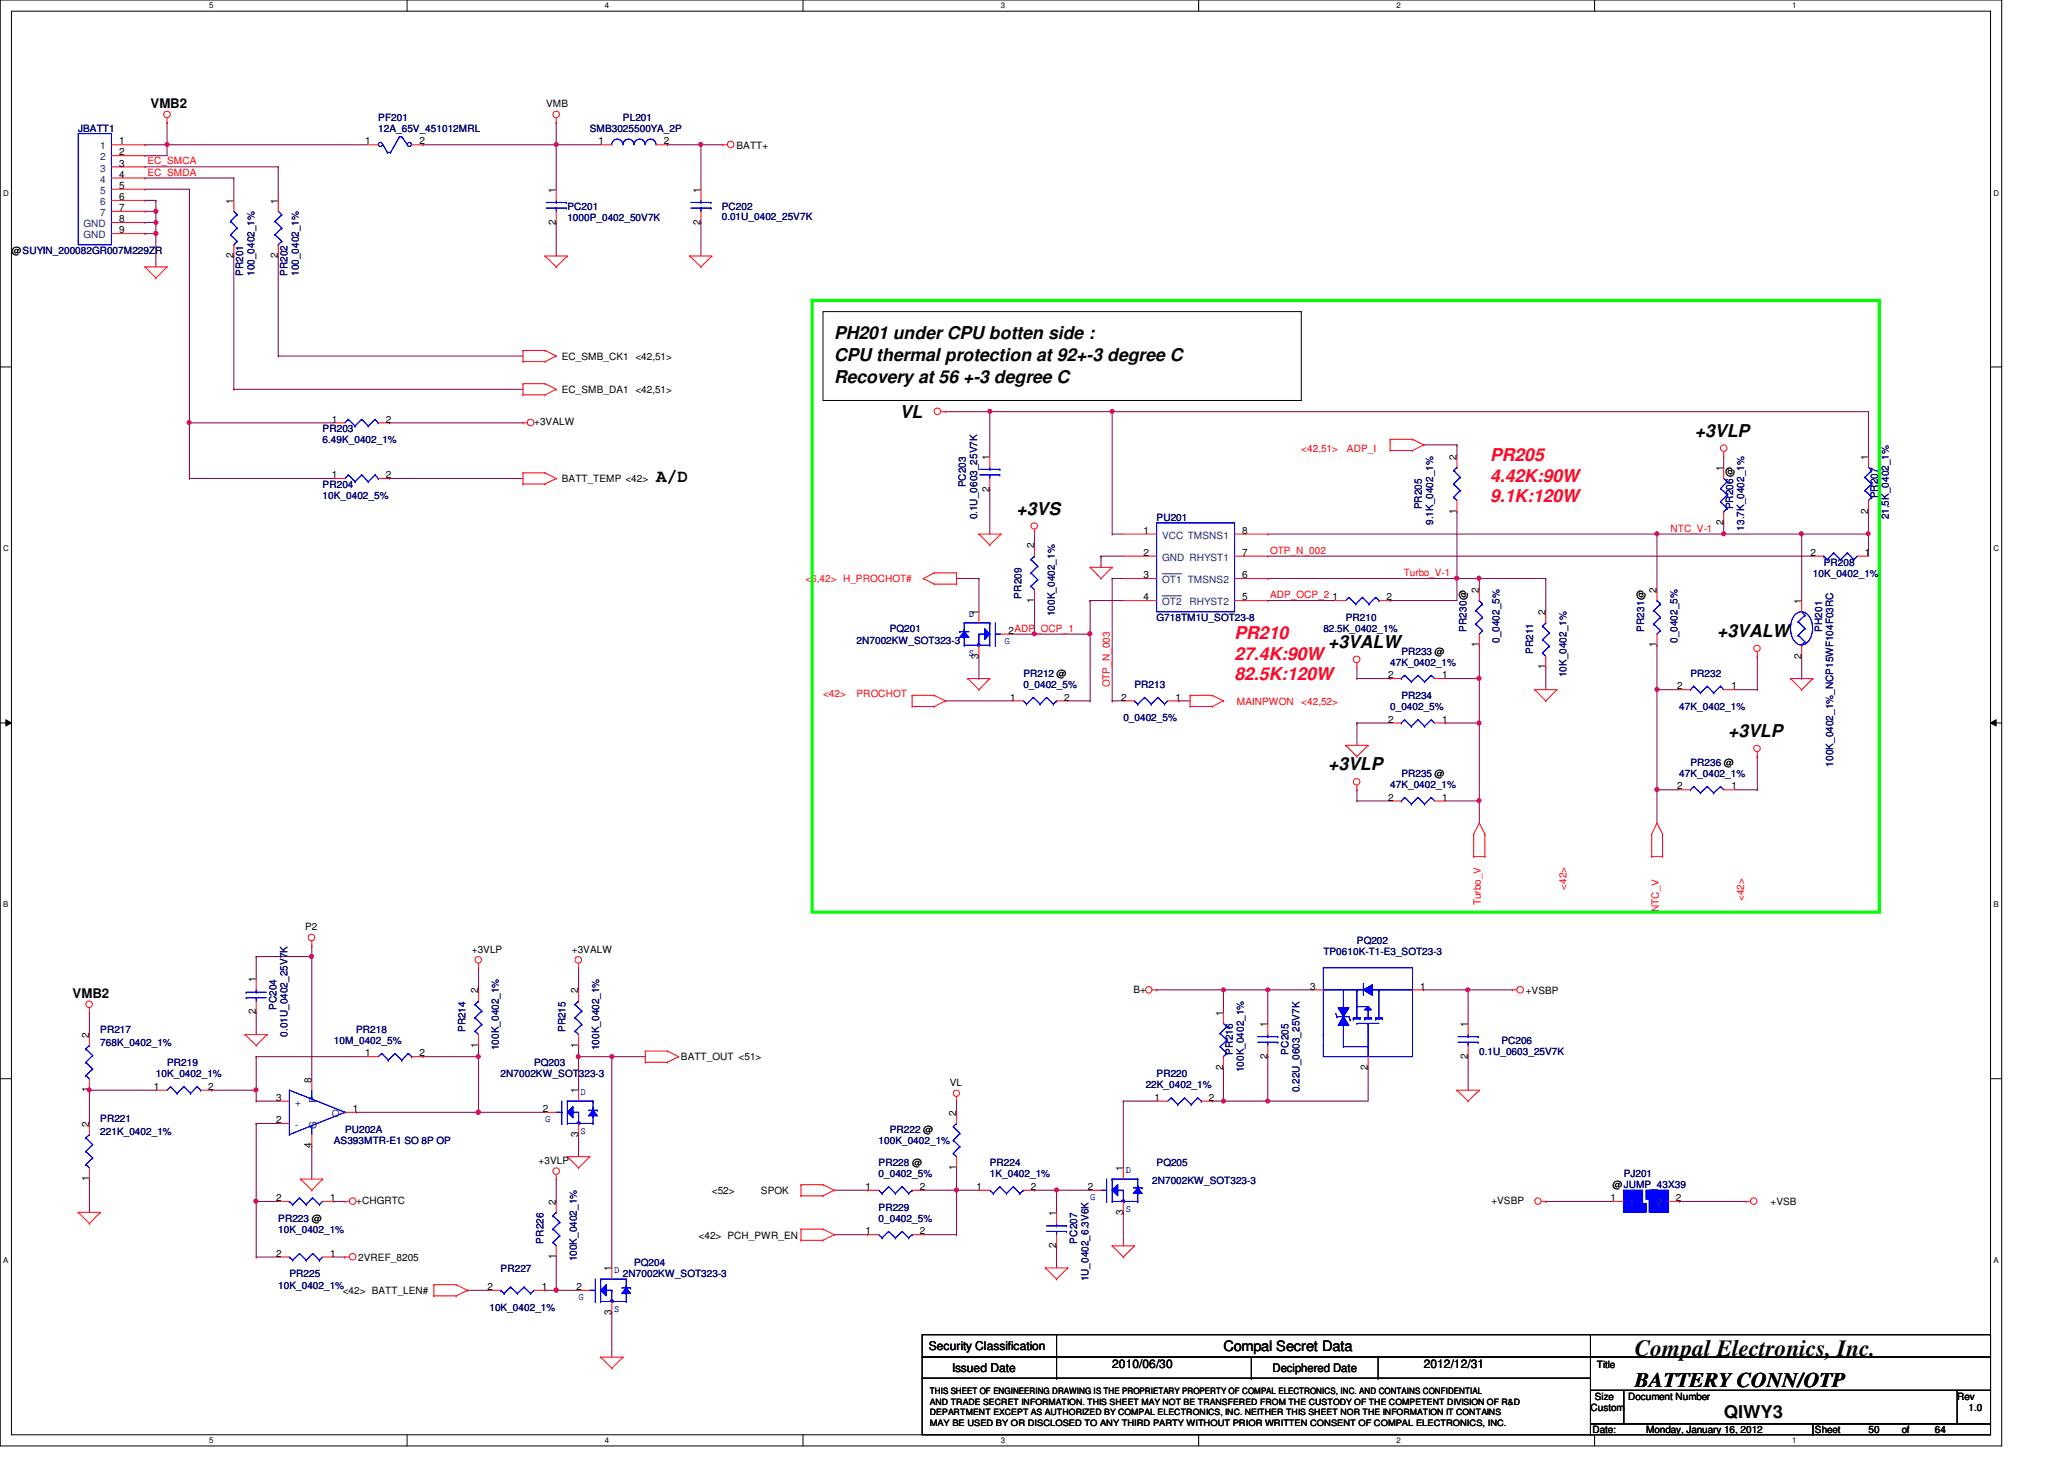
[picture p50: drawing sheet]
<svg xmlns="http://www.w3.org/2000/svg" width="297mm" height="210mm" viewBox="0 0 297 210" stroke-linecap="round" stroke-linejoin="round" font-family="sans-serif">
<defs><g id="words">
<text font-size="3.3" x="235.3" y="195.1">Compal Electronics, Inc.</text>
<text font-size="3" x="235.3" y="199.6">BATTERY CONN/OTP</text>
<g font-size="2.5">
<text x="120.1" y="51.9">CPU thermal protection at 92+-3 degree C</text>
<text x="120.1" y="48.7">PH201 under CPU botten side :</text>
<text x="120.1" y="55.2">Recovery at 56 +-3 degree C</text>
<text x="129.5" y="60.1">VL</text>
<text x="243.9" y="62.8">+3VLP</text>
<text x="94.4" y="69.3">A/D</text>
<text x="146.3" y="74">+3VS</text>
<text x="191.1" y="93.2">+3VALW</text>
<text x="247.1" y="91.6">+3VALW</text>
<text x="248.7" y="106">+3VLP</text>
<text x="191.1" y="110.8">+3VLP</text>
<text x="248.1" y="204">QIWY3</text>
</g>
<g font-size="2.5" fill="#f00">
<text x="214.5" y="66.3">PR205</text>
<text x="214.5" y="69.3">4.42K:90W</text>
<text x="214.5" y="72.3">9.1K:120W</text>
<text x="177.7" y="91.9">PR210</text>
<text x="177.7" y="94.9">27.4K:90W</text>
<text x="177.7" y="97.9">82.5K:120W</text>
</g>
<text font-size="2.1" x="176.1" y="194.4">Compal Secret Data</text>
<g font-size="1.9">
<text x="21.7" y="15.5">VMB2</text>
<text x="10.5" y="143.6">VMB2</text>
</g>
<g font-size="1.7">
<text x="133.7" y="194.3">Security Classification</text>
<text x="137" y="197.3">Issued Date</text>
<text x="160.1" y="196.8">2010/06/30</text>
<text x="183.1" y="197.4">Deciphered Date</text>
<text x="204.9" y="196.8">2012/12/31</text>
</g>
<g font-size="1.4" fill="#000080">
<text x="54.4" y="17.4">PF201</text>
<text x="89.7" y="17.4">PL201</text>
<text x="11.3" y="19">JBATT1</text>
<text x="54.4" y="19">12A_65V_451012MRL</text>
<text x="84.9" y="19">SMB3025500YA_2P</text>
<text x="81.7" y="30.2">PC201</text>
<text x="81.7" y="31.7">1000P_0402_50V7K</text>
<text x="103.9" y="30.2">PC202</text>
<text x="103.9" y="31.6">0.01U_0402_25V7K</text>
<text x="35" y="39.7" transform="rotate(-90 35 39.7)">PR201</text>
<text x="36.6" y="39.7" transform="rotate(-90 36.6 39.7)">100_0402_1%</text>
<text x="41.4" y="39.7" transform="rotate(-90 41.4 39.7)">PR202</text>
<text x="43" y="39.7" transform="rotate(-90 43 39.7)">100_0402_1%</text>
<text x="46.4" y="62.2">PR203</text>
<text x="46.4" y="63.8">6.49K_0402_1%</text>
<text x="46.4" y="70.2">PR204</text>
<text x="46.4" y="71.8">10K_0402_5%</text>
<text x="139" y="70.1" transform="rotate(-90 139 70.1)">PC203</text>
<text x="270.3" y="71.7" transform="rotate(-90 270.3 71.7)">PR207</text>
<text x="140.6" y="74.7" transform="rotate(-90 140.6 74.7)">0.1U_0603_25V7K</text>
<text x="166.5" y="75">PU201</text>
<text x="204.6" y="73.3" transform="rotate(-90 204.6 73.3)">PR205</text>
<text x="206.2" y="75.5" transform="rotate(-90 206.2 75.5)">9.1K_0402_1%</text>
<text x="249.4" y="73.3" transform="rotate(-90 249.4 73.3)">PR206@</text>
<text x="251" y="76.3" transform="rotate(-90 251 76.3)">13.7K_0402_1%</text>
<text x="271.8" y="74.7" transform="rotate(-90 271.8 74.7)">21.5K_0402_1%</text>
<text x="260.9" y="83">10K_0402_1%</text>
<text x="262.5" y="81.4">PR208</text>
<text x="147" y="86.1" transform="rotate(-90 147 86.1)">PR209</text>
<text x="151.8" y="88.6" transform="rotate(-90 151.8 88.6)">100K_0402_1%</text>
<text x="166.5" y="89.4">G718TM1U_SOT23-8</text>
<text x="193.7" y="89.4">PR210</text>
<text x="123.3" y="92.6">2N7002KW_SOT323-3</text>
<text x="128.1" y="91">PQ201</text>
<text x="190.5" y="91">82.5K_0402_1%</text>
<text x="200.1" y="95.8">47K_0402_1%</text>
<text x="201.7" y="94.2">PR233 @</text>
<text x="211" y="90.9" transform="rotate(-90 211 90.9)">PR230@</text>
<text x="215.8" y="92.5" transform="rotate(-90 215.8 92.5)">0_0402_5%</text>
<text x="220.6" y="94.1" transform="rotate(-90 220.6 94.1)">PR211</text>
<text x="236.6" y="90.9" transform="rotate(-90 236.6 90.9)">PR231@</text>
<text x="241.4" y="92.5" transform="rotate(-90 241.4 92.5)">0_0402_5%</text>
<text x="262.3" y="90.9" transform="rotate(-90 262.3 90.9)">PH201</text>
<text x="147.3" y="97.4">PR212 @</text>
<text x="147.3" y="99">0_0402_5%</text>
<text x="163.3" y="99">PR213</text>
<text x="201.7" y="100.6">PR234</text>
<text x="225.4" y="97.5" transform="rotate(-90 225.4 97.5)">10K_0402_1%</text>
<text x="243.3" y="97.4">PR232</text>
<text x="161.7" y="103.8">0_0402_5%</text>
<text x="200.1" y="102.2">0_0402_5%</text>
<text x="241.7" y="102.2">47K_0402_1%</text>
<text x="200.1" y="113.4">47K_0402_1%</text>
<text x="201.7" y="111.8">PR235 @</text>
<text x="241.7" y="111.8">47K_0402_1%</text>
<text x="243.3" y="110.2">PR236 @</text>
<text x="263.8" y="110.3" transform="rotate(-90 263.8 110.3)">100K_0402_1%_NCP15WF104F03RC</text>
<text x="190.5" y="137.4">TP0610K-T1-E3_SOT23-3</text>
<text x="195.3" y="135.8">PQ202</text>
<text x="14.4" y="148.6">PR217</text>
<text x="39.8" y="145.3" transform="rotate(-90 39.8 145.3)">PC204</text>
<text x="41.4" y="149.1" transform="rotate(-90 41.4 149.1)">0.01U_0402_25V7K</text>
<text x="51.3" y="148.6">PR218</text>
<text x="67" y="148.5" transform="rotate(-90 67 148.5)">PR214</text>
<text x="81.4" y="148.5" transform="rotate(-90 81.4 148.5)">PR215</text>
<text x="14.4" y="150.5">768K_0402_1%</text>
<text x="22.4" y="155">10K_0402_1%</text>
<text x="24" y="153.4">PR219</text>
<text x="48" y="150.2">10M_0402_5%</text>
<text x="71.8" y="151.1" transform="rotate(-90 71.8 151.1)">100K_0402_1%</text>
<text x="72" y="155">2N7002KW_SOT323-3</text>
<text x="76.9" y="153.4">PQ203</text>
<text x="86.2" y="151.1" transform="rotate(-90 86.2 151.1)">100K_0402_1%</text>
<text x="166.5" y="155">PR220</text>
<text x="177.4" y="151.7" transform="rotate(-90 177.4 151.7)">PR216</text>
<text x="179" y="154.3" transform="rotate(-90 179 154.3)">100K_0402_1%</text>
<text x="185.4" y="151.7" transform="rotate(-90 185.4 151.7)">PC205</text>
<text x="212.9" y="151.8">0.1U_0603_25V7K</text>
<text x="216.1" y="150.2">PC206</text>
<text x="14.4" y="161.4">PR221</text>
<text x="164.9" y="156.6">22K_0402_1%</text>
<text x="187" y="157.1" transform="rotate(-90 187 157.1)">0.22U_0603_25V7K</text>
<text x="14.4" y="163.3">221K_0402_1%</text>
<text x="48" y="164.6">AS393MTR-E1 SO 8P OP</text>
<text x="49.7" y="163">PU202A</text>
<text x="126.4" y="167.8">PR228 @</text>
<text x="126.4" y="164.6">100K_0402_1%</text>
<text x="128.1" y="163">PR222 @</text>
<text x="142.4" y="167.8">PR224</text>
<text x="166.5" y="167.8">PQ205</text>
<text x="126.4" y="169.4">0_0402_5%</text>
<text x="142.4" y="169.4">1K_0402_1%</text>
<text x="165.8" y="170.3">2N7002KW_SOT323-3</text>
<text x="233.7" y="169.4">PJ201</text>
<text x="40" y="175.8">PR223 @</text>
<text x="40" y="177.4">10K_0402_1%</text>
<text x="78.2" y="178.9" transform="rotate(-90 78.2 178.9)">PR226</text>
<text x="126.4" y="174.2">PR229</text>
<text x="126.4" y="175.8">0_0402_5%</text>
<text x="155" y="178.9" transform="rotate(-90 155 178.9)">PC207</text>
<text x="40" y="185.4">10K_0402_1%</text>
<text x="41.7" y="183.8">PR225</text>
<text x="72" y="183">PR227</text>
<text x="83" y="181.5" transform="rotate(-90 83 181.5)">100K_0402_1%</text>
<text x="89.7" y="183.8">2N7002KW_SOT323-3</text>
<text x="91.3" y="182.2">PQ204</text>
<text x="156.6" y="184.4" transform="rotate(-90 156.6 184.4)">1U_0402_6.3V6K</text>
<text x="70.4" y="188.6">10K_0402_1%</text>
</g>
<g font-size="1.4">
<text x="78.6" y="15.5">VMB</text>
<text x="17.1" y="20.8">1</text>
<text x="17.1" y="24">3</text>
<text x="17.1" y="22.4">2</text>
<text x="52.5" y="20.8">1</text>
<text x="60.4" y="20.8">2</text>
<text x="86.1" y="20.8">1</text>
<text x="95.5" y="20.8">2</text>
<text x="106" y="21.4">BATT+</text>
<text x="17.1" y="25.6">4</text>
<text x="17.1" y="27.2">5</text>
<text x="17.1" y="28.8">6</text>
<text x="33.6" y="29.3" transform="rotate(-90 33.6 29.3)">1</text>
<text x="40" y="29.3" transform="rotate(-90 40 29.3)">1</text>
<text x="80" y="27.7" transform="rotate(-90 80 27.7)">1</text>
<text x="100.8" y="27.7" transform="rotate(-90 100.8 27.7)">1</text>
<text x="17.1" y="30.4">7</text>
<text x="17.1" y="32">8</text>
<text x="17.1" y="33.6">9</text>
<text x="80" y="32.3" transform="rotate(-90 80 32.3)">2</text>
<text x="100.8" y="32.3" transform="rotate(-90 100.8 32.3)">2</text>
<text x="1.6" y="36.6">@SUYIN_200082GR007M229ZR</text>
<text x="33.6" y="37.1" transform="rotate(-90 33.6 37.1)">2</text>
<text x="40" y="37.1" transform="rotate(-90 40 37.1)">2</text>
<text x="80.9" y="51.8">EC_SMB_CK1 &lt;42,51&gt;</text>
<text x="80.9" y="56.6">EC_SMB_DA1 &lt;42,51&gt;</text>
<text x="47.7" y="60.8">1</text>
<text x="55.5" y="60.8">2</text>
<text x="76.9" y="61.2">+3VALW</text>
<text x="47.7" y="68.8">1</text>
<text x="55.5" y="68.8">2</text>
<text x="80.9" y="69.4">BATT_TEMP &lt;42&gt;</text>
<text x="142.4" y="70.7" transform="rotate(-90 142.4 70.7)">2</text>
<text x="142.4" y="66.1" transform="rotate(-90 142.4 66.1)">1</text>
<text x="209.6" y="66.1" transform="rotate(-90 209.6 66.1)">2</text>
<text x="248" y="67.7" transform="rotate(-90 248 67.7)">1</text>
<text x="268.9" y="66.1" transform="rotate(-90 268.9 66.1)">1</text>
<text x="164.5" y="76.8">1</text>
<text x="178.8" y="76.8">8</text>
<text x="209.6" y="73.9" transform="rotate(-90 209.6 73.9)">1</text>
<text x="248" y="75.5" transform="rotate(-90 248 75.5)">2</text>
<text x="268.9" y="73.9" transform="rotate(-90 268.9 73.9)">2</text>
<text x="148.8" y="78.9" transform="rotate(-90 148.8 78.9)">2</text>
<text x="164.5" y="83.2">3</text>
<text x="164.5" y="80">2</text>
<text x="178.8" y="83.2">6</text>
<text x="178.8" y="80">7</text>
<text x="260.6" y="80">2</text>
<text x="268.4" y="80">1</text>
<text x="140.8" y="88.5" transform="rotate(-90 140.8 88.5)">1</text>
<text x="148.8" y="86.7" transform="rotate(-90 148.8 86.7)">1</text>
<text x="164.5" y="86.4">4</text>
<text x="178.8" y="86.4">5</text>
<text x="191.8" y="86.4">1</text>
<text x="199.6" y="86.4">2</text>
<text x="212.8" y="85.3" transform="rotate(-90 212.8 85.3)">2</text>
<text x="222.4" y="88.5" transform="rotate(-90 222.4 88.5)">2</text>
<text x="238.4" y="85.3" transform="rotate(-90 238.4 85.3)">2</text>
<text x="259.2" y="86.9" transform="rotate(-90 259.2 86.9)">1</text>
<text x="140.8" y="94.7" transform="rotate(-90 140.8 94.7)">3</text>
<text x="145.2" y="91.2">2ADP_OCP_1</text>
<text x="212.8" y="93.1" transform="rotate(-90 212.8 93.1)">1</text>
<text x="238.4" y="93.1" transform="rotate(-90 238.4 93.1)">1</text>
<text x="259.2" y="94.7" transform="rotate(-90 259.2 94.7)">2</text>
<text x="145.4" y="100.8">1</text>
<text x="153.2" y="100.8">2</text>
<text x="161.4" y="100.8">2</text>
<text x="169.2" y="100.8">1</text>
<text x="199.8" y="97.6">2</text>
<text x="207.6" y="97.6">1</text>
<text x="222.4" y="96.3" transform="rotate(-90 222.4 96.3)">1</text>
<text x="241.4" y="99.2">2</text>
<text x="249.2" y="99.2">1</text>
<text x="199.8" y="104">2</text>
<text x="207.6" y="104">1</text>
<text x="241.4" y="113.6">2</text>
<text x="249.2" y="113.6">1</text>
<text x="199.8" y="115.2">2</text>
<text x="207.6" y="115.2">1</text>
<text x="43.9" y="133.9">P2</text>
<text x="67.9" y="137.1">+3VLP</text>
<text x="82.3" y="137.1">+3VALW</text>
<text x="36.8" y="141.3" transform="rotate(-90 36.8 141.3)">1</text>
<text x="68.8" y="142.9" transform="rotate(-90 68.8 142.9)">2</text>
<text x="83.2" y="142.9" transform="rotate(-90 83.2 142.9)">2</text>
<text x="163.1" y="142.8">B+</text>
<text x="188.5" y="142.4">3</text>
<text x="204.4" y="142.4">1</text>
<text x="219.6" y="143">+VSBP</text>
<text x="12.8" y="149.3" transform="rotate(-90 12.8 149.3)">2</text>
<text x="36.8" y="145.9" transform="rotate(-90 36.8 145.9)">2</text>
<text x="176" y="146.1" transform="rotate(-90 176 146.1)">1</text>
<text x="182.4" y="147.7" transform="rotate(-90 182.4 147.7)">1</text>
<text x="211.2" y="147.7" transform="rotate(-90 211.2 147.7)">1</text>
<text x="44.8" y="155.7" transform="rotate(-90 44.8 155.7)">8</text>
<text x="52.5" y="152">1</text>
<text x="60.4" y="152">2</text>
<text x="68.8" y="150.7" transform="rotate(-90 68.8 150.7)">1</text>
<text x="83.2" y="150.7" transform="rotate(-90 83.2 150.7)">1</text>
<text x="98" y="152.6">BATT_OUT &lt;51&gt;</text>
<text x="176" y="153.9" transform="rotate(-90 176 153.9)">2</text>
<text x="182.4" y="152.3" transform="rotate(-90 182.4 152.3)">2</text>
<text x="196.8" y="153.9" transform="rotate(-90 196.8 153.9)">2</text>
<text x="211.2" y="152.3" transform="rotate(-90 211.2 152.3)">2</text>
<text x="12.8" y="157.1" transform="rotate(-90 12.8 157.1)">1</text>
<text x="22.1" y="156.8">1</text>
<text x="30" y="156.8">2</text>
<text x="39.7" y="158.4">3</text>
<text x="39.7" y="161.6">2</text>
<text x="50.8" y="160">1</text>
<text x="78.1" y="160">2</text>
<text x="83.2" y="157.3" transform="rotate(-90 83.2 157.3)">1</text>
<text x="136.7" y="156.3">VL</text>
<text x="137.6" y="160.5" transform="rotate(-90 137.6 160.5)">2</text>
<text x="166.2" y="158.4">1</text>
<text x="174" y="158.4">2</text>
<text x="12.8" y="162.1" transform="rotate(-90 12.8 162.1)">2</text>
<text x="44.8" y="165.1" transform="rotate(-90 44.8 165.1)">4</text>
<text x="77.5" y="167.5">+3VLP</text>
<text x="83.2" y="163.5" transform="rotate(-90 83.2 163.5)">3</text>
<text x="12.8" y="169.9" transform="rotate(-90 12.8 169.9)">1</text>
<text x="39.7" y="172.8">2</text>
<text x="47.5" y="172.8">1</text>
<text x="51.3" y="173.2">+CHGRTC</text>
<text x="80" y="173.3" transform="rotate(-90 80 173.3)">2</text>
<text x="102.4" y="171.8">&lt;52&gt;</text>
<text x="109.5" y="171.8">SPOK</text>
<text x="124.5" y="171.2">1</text>
<text x="132.4" y="171.2">2</text>
<text x="137.6" y="168.3" transform="rotate(-90 137.6 168.3)">1</text>
<text x="140.5" y="171.2">1</text>
<text x="148.4" y="171.2">2</text>
<text x="156.5" y="171.2">2</text>
<text x="161.6" y="168.5" transform="rotate(-90 161.6 168.5)">1</text>
<text x="214.6" y="173.2">+VSBP</text>
<text x="231.8" y="172.8">1</text>
<text x="232.1" y="171">@JUMP_43X39</text>
<text x="241.2" y="172.8">2</text>
<text x="254.8" y="173.4">+VSB</text>
<text x="100.5" y="178.2">&lt;42&gt; PCH_PWR_EN</text>
<text x="124.5" y="177.6">1</text>
<text x="132.4" y="177.6">2</text>
<text x="152" y="179.5" transform="rotate(-90 152 179.5)">2</text>
<text x="152" y="174.9" transform="rotate(-90 152 174.9)">1</text>
<text x="161.6" y="174.8" transform="rotate(-90 161.6 174.8)">3</text>
<text x="39.7" y="180.8">2</text>
<text x="47.5" y="180.8">1</text>
<text x="51.6" y="181.4">2VREF_8205</text>
<text x="70.1" y="185.6">2</text>
<text x="78" y="185.6">1</text>
<text x="80" y="181.1" transform="rotate(-90 80 181.1)">1</text>
<text x="83" y="185.6">2</text>
<text x="88" y="182.9" transform="rotate(-90 88 182.9)">1</text>
<text x="49.3" y="186.2">&lt;42&gt; BATT_LEN#</text>
<text x="88" y="189.1" transform="rotate(-90 88 189.1)">3</text>
<text x="229.8" y="196.8">Title</text>
<text x="228.9" y="203">Custom</text>
<text x="229.5" y="201.4">Size</text>
<text x="234.3" y="201.4">Document Number</text>
<text x="281.7" y="201.4">Rev</text>
<text x="283.3" y="203">1.0</text>
<text x="229.2" y="206.2">Date:</text>
<text x="236.9" y="206.2">Monday, January 16, 2012</text>
<text x="261.2" y="206.2">Sheet</text>
<text x="268.9" y="206.2">50</text>
<text x="273.7" y="206.2">of</text>
<text x="278.5" y="206.2">64</text>
</g>
<g font-size="1.4" fill="#004080">
<text x="14.4" y="21.5">1</text>
<text x="14.4" y="23.1">2</text>
<text x="14.4" y="24.7">3</text>
<text x="14.4" y="26.3">4</text>
<text x="14.4" y="27.9">5</text>
<text x="14.4" y="29.5">6</text>
<text x="12" y="32.7">GND</text>
<text x="12" y="34.3">GND</text>
<text x="14.4" y="31.1">7</text>
<text x="167.3" y="77.5">VCC TMSNS1</text>
<text x="167.3" y="83.9">OT1 TMSNS2</text>
<text x="167.3" y="80.7">GND RHYST1</text>
<text x="167.3" y="87.1">OT2</text>
<text x="171.2" y="87.1">RHYST2</text>
<text x="42.5" y="159.1">+</text>
<text x="45.5" y="158.6" transform="rotate(-90 45.5 158.6)">P</text>
<text x="47.7" y="160.7">O</text>
<text x="42.5" y="162.3">-</text>
<text x="45.5" y="162.4" transform="rotate(-90 45.5 162.4)">G</text>
<text x="234.5" y="173.5">1</text>
<text x="238.5" y="173.5">2</text>
</g>
<g font-size="1.4" fill="#f00">
<text x="21.2" y="23.7">EC_SMCA</text>
<text x="21.2" y="25.3">EC_SMDA</text>
<text x="187.3" y="65.1">&lt;42,51&gt;</text>
<text x="193.8" y="65.1">ADP_I</text>
<text x="240.4" y="76.5">NTC_V-1</text>
<text x="115.9" y="83.8">&lt;6,42&gt; H_PROCHOT#</text>
<text x="182.8" y="79.7">OTP_N_002</text>
<text x="202" y="82.9">Turbo_V-1</text>
<text x="182.8" y="86.1">ADP_OCP_2</text>
<text x="118.4" y="100.2">&lt;42&gt;</text>
<text x="123.3" y="100.2">PROCHOT</text>
<text x="159.7" y="98.9" transform="rotate(-90 159.7 98.9)">OTP_N_003</text>
<text x="178" y="101.4">MAINPWON</text>
<text x="187.3" y="101.4">&lt;42,52&gt;</text>
<text x="213.1" y="130.3" transform="rotate(-90 213.1 130.3)">Turbo_V</text>
<text x="225.4" y="128" transform="rotate(-90 225.4 128)">&lt;42&gt;</text>
<text x="238.7" y="131.2" transform="rotate(-90 238.7 131.2)">NTC_V</text>
<text x="251" y="129.6" transform="rotate(-90 251 129.6)">&lt;42&gt;</text>
</g>
<g font-size="1.4" fill="#00f">
<text x="139.4" y="88.7">D</text>
<text x="139.4" y="94.3">S</text>
<text x="144.6" y="92.6">G</text>
<text x="78.4" y="161.4">G</text>
<text x="83.6" y="157.5">D</text>
<text x="83.6" y="163.2">S</text>
<text x="156.9" y="172.6">G</text>
<text x="162" y="168.7">D</text>
<text x="162" y="174.3">S</text>
<text x="88.4" y="183.1">D</text>
<text x="83.3" y="187">G</text>
<text x="88.4" y="188.7">S</text>
</g>
<g font-size="1.3">
<text x="133.8" y="200.6">THIS SHEET OF ENGINEERING DRAWING IS THE PROPRIETARY PROPERTY OF COMPAL ELECTRONICS, INC. AND CONTAINS CONFIDENTIAL</text>
<text x="133.8" y="202.1">AND TRADE SECRET INFORMATION. THIS SHEET MAY NOT BE TRANSFERED FROM THE CUSTODY OF THE COMPETENT DIVISION OF R&amp;D</text>
<text x="133.8" y="203.6">DEPARTMENT EXCEPT AS AUTHORIZED BY COMPAL ELECTRONICS, INC. NEITHER THIS SHEET NOR THE INFORMATION IT CONTAINS</text>
<text x="133.8" y="205.1">MAY BE USED BY OR DISCLOSED TO ANY THIRD PARTY WITHOUT PRIOR WRITTEN CONSENT OF COMPAL ELECTRONICS, INC.</text>
</g>
<g font-size="1.1">
<text x="30.1" y="1.1">5</text>
<text x="87" y="1.1">4</text>
<text x="144" y="1.1">3</text>
<text x="201" y="1.1">2</text>
<text x="257.9" y="1.1">1</text>
<text x=".5" y="28.2">D</text>
<text x="286.9" y="28.2">D</text>
<text x=".5" y="79.3">C</text>
<text x="286.9" y="79.3">C</text>
<text x=".5" y="130.6">B</text>
<text x="286.9" y="130.6">B</text>
<text x=".5" y="181.7">A</text>
<text x="286.9" y="181.7">A</text>
<text x="30.1" y="207.6">5</text>
<text x="87" y="207.6">4</text>
<text x="144" y="207.6">3</text>
<text x="201" y="207.6">2</text>
<text x="257.9" y="207.6">1</text>
</g>
</g></defs>
<path d="M0 0h288.1v208h-288.1zM1.6 1.6h284.9v204.8h-284.9z" fill="none" stroke="#000" stroke-width=".14"/>
<g fill="#fff">
<path d="M30.1 .2h.6v1.2h-.6z"/>
<path d="M30.1 206.6h.6v1.2h-.6z"/>
</g>
<path d="M58.6 0v1.6M58.6 206.4v1.6" fill="none" stroke="#000" stroke-width=".14"/>
<g fill="#fff">
<path d="M87 .2h.6v1.2h-.6z"/>
<path d="M87 206.6h.6v1.2h-.6z"/>
</g>
<path d="M115.6 0v1.6M115.6 206.4v1.6" fill="none" stroke="#000" stroke-width=".14"/>
<g fill="#fff">
<path d="M144 .2h.6v1.2h-.6z"/>
<path d="M144 206.6h.6v1.2h-.6z"/>
</g>
<path d="M172.5 0v1.6M172.5 206.4v1.6" fill="none" stroke="#000" stroke-width=".14"/>
<g fill="#fff">
<path d="M201 .2h.5v1.2h-.5z"/>
<path d="M201 206.6h.5v1.2h-.5z"/>
</g>
<path d="M229.5 0v1.6M229.5 206.4v1.6" fill="none" stroke="#000" stroke-width=".14"/>
<g fill="#fff">
<path d="M257.9 .2h.6v1.2h-.6z"/>
<path d="M257.9 206.6h.6v1.2h-.6z"/>
<path d="M.5 27.2h.7v1.2h-.7z"/>
<path d="M286.9 27.2h.8v1.2h-.8z"/>
<path d="M.5 78.4h.7v1.1h-.7z"/>
<path d="M286.9 78.4h.8v1.1h-.8z"/>
</g>
<path d="M0 52.8h1.6M286.5 52.8h1.6" fill="none" stroke="#000" stroke-width=".14"/>
<g fill="#fff">
<path d="M.5 129.6h.7v1.2h-.7z"/>
<path d="M286.9 129.6h.7v1.2h-.7z"/>
</g>
<path d="M0 104h1.6M.8 103.5l.8 .5-.8 .4zM286.5 104l.8-.5v.9zM286.5 104h1.6" fill="none" stroke="#000" stroke-width=".14"/>
<path d="M.8 103.5l.8 .5-.8 .4zM286.5 104l.8-.5v.9z" fill="#000"/>
<g fill="#fff">
<path d="M.5 180.8h.7v1.1h-.7z"/>
<path d="M286.9 180.8h.7v1.1h-.7z"/>
</g>
<path d="M0 155.2h1.6M286.5 155.2h1.6" fill="none" stroke="#000" stroke-width=".14"/>
<path d="M20.9 32h.1M20.9 32h1.5M40 36.8h.1M40 36.8v14.4" fill="none" stroke="#800040" stroke-width=".14"/>
<circle cx="22.4" cy="32" r=".3" fill="#f0f"/>
<circle cx="22.4" cy="32" r=".3" fill="none" stroke="#f0f" stroke-width=".14"/>
<path d="M20.9 30.4h.1M20.9 30.4h1.5" fill="none" stroke="#800040" stroke-width=".14"/>
<circle cx="22.4" cy="30.4" r=".3" fill="#f0f"/>
<circle cx="22.4" cy="30.4" r=".3" fill="none" stroke="#f0f" stroke-width=".14"/>
<g fill="none" stroke="#800040" stroke-width=".14">
<path d="M20.9 28.8h.1M20.9 25.6h.1M20.9 27.2h.1M20.9 28.8h1.5M20.9 25.6h12.8M20.9 27.2h6.4M22.4 28.8h.1M22.4 33.6h.1M22.4 28.8v1.6M22.4 33.6v4.8M33.7 25.6h.1M33.7 25.6v3.2"/>
<path d="M40 24h.1M40 24v4.8M27.3 60.8h.1M27.3 60.8v8M56 60.8h.1M56 68.8h.1M56 60.8h19.3M56 68.8h19.3M12.9 156.8h.1M12.9 145.6h.1M12.9 145.6v3.2M12.9 156.8v4.8"/>
</g>
<circle cx="27.2" cy="60.8" r=".3" fill="#f0f"/>
<circle cx="27.2" cy="60.8" r=".3" fill="none" stroke="#f0f" stroke-width=".14"/>
<path d="M80 20.8h.1M80 20.8h6.4M100.9 20.8h.1M100.9 20.8h3.2M27.3 60.8h.1M27.3 60.8h20.7" fill="none" stroke="#800040" stroke-width=".14"/>
<circle cx="100.8" cy="20.8" r=".3" fill="#f0f"/>
<circle cx="100.8" cy="20.8" r=".3" fill="none" stroke="#f0f" stroke-width=".14"/>
<path d="M80 17.6h.1M80 17.6v3.2M33.7 56h.1M33.7 56h41.6" fill="none" stroke="#800040" stroke-width=".14"/>
<circle cx="80" cy="20.8" r=".3" fill="#f0f"/>
<circle cx="80" cy="20.8" r=".3" fill="none" stroke="#f0f" stroke-width=".14"/>
<g fill="none" stroke="#800040" stroke-width=".14">
<path d="M33.7 36.8h.1M33.7 36.8v19.2M80 20.8h.1M80 32h.1M80 20.8v6.4M80 32v4.8M96.1 20.8h.1M96.1 20.8h4.8M100.9 32h.1M100.9 20.8h.1M100.9 20.8v6.4M100.9 32v4.8"/>
<path d="M40 51.2h.1M40 51.2h35.3M30.4 156.8h.1M30.4 156.8h6.5M68.9 160h.1M68.9 160h9.5"/>
</g>
<circle cx="68.8" cy="160" r=".3" fill="#f0f"/>
<circle cx="68.8" cy="160" r=".3" fill="none" stroke="#f0f" stroke-width=".14"/>
<path d="M24 17.6h.1M24 17.6v3.2M12.9 156.8h.1M12.9 156.8h9.5" fill="none" stroke="#800040" stroke-width=".14"/>
<circle cx="12.8" cy="156.8" r=".3" fill="#f0f"/>
<circle cx="12.8" cy="156.8" r=".3" fill="none" stroke="#f0f" stroke-width=".14"/>
<path d="M20.9 33.6h.1M20.9 33.6h1.5M27.3 27.2h.1M27.3 27.2v33.6M27.3 68.8h.1M27.3 68.8h20.7M83.3 163.2h.1M83.3 163.2v3.2" fill="none" stroke="#800040" stroke-width=".14"/>
<circle cx="22.4" cy="33.6" r=".31" fill="#f0f"/>
<circle cx="22.4" cy="33.6" r=".31" fill="none" stroke="#f0f" stroke-width=".14"/>
<path d="M20.9 24h.1M20.9 24h19.1M83.3 139.2h.1M83.3 139.2v3.2M83.3 152h.1M83.3 152v4.8M51.3 160h.1M51.3 160h17.6" fill="none" stroke="#800040" stroke-width=".14"/>
<circle cx="68.8" cy="160" r=".3" fill="#f0f"/>
<circle cx="68.8" cy="160" r=".3" fill="none" stroke="#f0f" stroke-width=".14"/>
<path d="M24 20.8h.1M24 20.8h28.9M68.9 139.2h.1M68.9 139.2v3.2M36.9 158.4h.1M36.9 158.4h3.1M68.9 150.4h.1M68.9 150.4v1.6" fill="none" stroke="#800040" stroke-width=".14"/>
<circle cx="24" cy="20.8" r=".3" fill="#f0f"/>
<circle cx="24" cy="20.8" r=".3" fill="none" stroke="#f0f" stroke-width=".14"/>
<path d="M12.9 169.6h.1M12.9 169.6v4.8M36.9 161.6h.1M36.9 172.8h.1M36.9 172.8h3.1M36.9 161.6v11.2M48 172.8h.1M48 172.8h1.7" fill="none" stroke="#800040" stroke-width=".14"/>
<circle cx="36.8" cy="172.8" r=".3" fill="#f0f"/>
<circle cx="36.8" cy="172.8" r=".3" fill="none" stroke="#f0f" stroke-width=".14"/>
<g fill="none" stroke="#800040" stroke-width=".14">
<path d="M36.9 137.6h.1M36.9 137.6v3.2M36.9 137.6h8M44.9 136h.1M44.9 137.6h.1M44.9 136v19.2M36.9 152h.1M36.9 145.6h.1M36.9 152h16M36.9 145.6v3.2M60.9 152h.1M60.9 152h8"/>
<path d="M36.9 161.6h.1M36.9 161.6h3.1M44.9 164.8h.1M44.9 164.8v4.8"/>
</g>
<circle cx="44.8" cy="137.6" r=".31" fill="#f0f"/>
<circle cx="44.8" cy="137.6" r=".31" fill="none" stroke="#f0f" stroke-width=".14"/>
<path d="M68.9 152h.1M68.9 152v8" fill="none" stroke="#800040" stroke-width=".14"/>
<circle cx="68.8" cy="152" r=".3" fill="#f0f"/>
<circle cx="68.8" cy="152" r=".3" fill="none" stroke="#f0f" stroke-width=".14"/>
<path d="M36.9 152h.1M36.9 152v4.8" fill="none" stroke="#800040" stroke-width=".14"/>
<circle cx="36.8" cy="156.8" r=".3" fill="#f0f"/>
<circle cx="36.8" cy="156.8" r=".3" fill="none" stroke="#f0f" stroke-width=".14"/>
<g fill="none" stroke="#800040" stroke-width=".14">
<path d="M20.9 20.8h.1M20.9 22.4h.1M20.9 20.8h3.1M22.4 32h.1M22.4 30.4h.1M22.4 30.4v3.2M24 20.8h.1M24 20.8v1.6h-3.1M60.9 20.8h.1M60.9 20.8h19.1M83.3 150.4h.1M83.3 150.4v1.6"/>
<path d="M88 152h.1M88 152h4.9M182.5 142.4h.1M182.5 142.4v4.8"/>
</g>
<circle cx="182.5" cy="142.4" r=".3" fill="#f0f"/>
<circle cx="182.5" cy="142.4" r=".3" fill="none" stroke="#f0f" stroke-width=".14"/>
<g fill="none" stroke="#800040" stroke-width=".14">
<path d="M161.7 158.4h.1M161.7 158.4h4.8M176.1 142.4h.1M176.1 142.4v3.2M176.1 142.4h6.4M182.5 152h.1M182.5 152v6.4M211.3 142.4h.1M211.3 152h.1M211.3 142.4v4.8M211.3 152v4.8M161.7 174.4h.1"/>
<path d="M161.7 174.4v4.8"/>
</g>
<circle cx="182.5" cy="158.4" r=".3" fill="#f0f"/>
<circle cx="182.5" cy="158.4" r=".3" fill="none" stroke="#f0f" stroke-width=".14"/>
<path d="M161.7 158.4h.1M161.7 158.4v9.6M174.5 158.4h.1M174.5 158.4h1.6M196.9 153.6h.1M196.9 153.6v4.8M148.9 171.2h.1M148.9 171.2h8M152.1 171.2h.1M152.1 179.2h.1M152.1 171.2v3.2M152.1 179.2v3.2" fill="none" stroke="#800040" stroke-width=".14"/>
<circle cx="152.1" cy="171.2" r=".3" fill="#f0f"/>
<circle cx="152.1" cy="171.2" r=".3" fill="none" stroke="#f0f" stroke-width=".14"/>
<path d="M211.3 142.4h.1M211.3 142.4h6.4" fill="none" stroke="#800040" stroke-width=".14"/>
<circle cx="211.2" cy="142.4" r=".3" fill="#f0f"/>
<circle cx="211.2" cy="142.4" r=".3" fill="none" stroke="#f0f" stroke-width=".14"/>
<path d="M137.7 158.4h.1M137.7 158.4v1.6M166.5 142.4h.1M166.5 142.4h9.6M182.5 142.4h.1M182.5 142.4h6.4" fill="none" stroke="#800040" stroke-width=".14"/>
<circle cx="176.1" cy="142.4" r=".3" fill="#f0f"/>
<circle cx="176.1" cy="142.4" r=".3" fill="none" stroke="#f0f" stroke-width=".14"/>
<path d="M182.5 158.4h.1M182.5 158.4h14.4M137.7 171.2h.1M137.7 168h.1M137.7 171.2h3.2M137.7 168v3.2" fill="none" stroke="#800040" stroke-width=".14"/>
<circle cx="137.7" cy="171.2" r=".31" fill="#f0f"/>
<circle cx="137.7" cy="171.2" r=".31" fill="none" stroke="#f0f" stroke-width=".14"/>
<path d="M176.1 153.6h.1M176.1 158.4h.1M176.1 153.6v4.8M176.1 158.4h6.4M204.9 142.4h.1M204.9 142.4h6.4" fill="none" stroke="#800040" stroke-width=".14"/>
<circle cx="176.1" cy="158.4" r=".3" fill="#f0f"/>
<circle cx="176.1" cy="158.4" r=".3" fill="none" stroke="#f0f" stroke-width=".14"/>
<path d="M36.9 156.8h.1M36.9 156.8v1.6M88 152h.1M88 152v30.4M222.5 172.8h.1M222.5 172.8h9.6M241.7 172.8h.1M241.7 172.8h9.6" fill="none" stroke="#800040" stroke-width=".14"/>
<circle cx="88.1" cy="152" r=".3" fill="#f0f"/>
<circle cx="88.1" cy="152" r=".3" fill="none" stroke="#f0f" stroke-width=".14"/>
<path d="M83.3 152h.1M83.3 152h4.7" fill="none" stroke="#800040" stroke-width=".14"/>
<circle cx="83.2" cy="152" r=".3" fill="#f0f"/>
<circle cx="83.2" cy="152" r=".3" fill="none" stroke="#f0f" stroke-width=".14"/>
<path d="M156.9 91.2h.1M156.9 91.2v9.6M153.7 100.8h3.2M156.9 100.8h.1M88 188.8h.1M88 188.8v6.4" fill="none" stroke="#800040" stroke-width=".14"/>
<circle cx="156.8" cy="91.2" r=".3" fill="#f0f"/>
<circle cx="156.8" cy="91.2" r=".3" fill="none" stroke="#f0f" stroke-width=".14"/>
<path d="M148.9 91.2h.1M148.9 91.2h8" fill="none" stroke="#800040" stroke-width=".14"/>
<circle cx="148.8" cy="91.2" r=".3" fill="#f0f"/>
<circle cx="148.8" cy="91.2" r=".3" fill="none" stroke="#f0f" stroke-width=".14"/>
<path d="M160.1 59.2h.1M160.1 59.2h108.8M248.1 67.2h.1M248.1 65.6v1.6M259.3 76.8h.1M259.3 76.8h9.6M137.7 83.2h.1M137.7 83.2h3.2M140.9 83.2h.1M140.9 83.2v4.8M136.1 100.8h.1M136.1 100.8h9.6" fill="none" stroke="#800040" stroke-width=".14"/>
<circle cx="268.9" cy="76.8" r=".3" fill="#f0f"/>
<circle cx="268.9" cy="76.8" r=".3" fill="none" stroke="#f0f" stroke-width=".14"/>
<circle cx="259.2" cy="76.8" r=".3" fill="#f0f"/>
<circle cx="259.2" cy="76.8" r=".3" fill="none" stroke="#f0f" stroke-width=".14"/>
<g fill="none" stroke="#800040" stroke-width=".14">
<path d="M268.9 59.2h.1M268.9 59.2v6.4M142.4 70.4h.1M142.4 70.4v6.4M160.1 76.8h.1M160.1 76.8h1.6M204.9 64h.1M204.9 64h4.8M209.7 73.6h.1M209.7 64h.1M209.7 64v1.6M209.7 73.6v12.8h-9.6"/>
<path d="M259.3 76.8h.1M259.3 76.8v9.6M268.9 73.6h.1M268.9 76.8h.1M268.9 73.6v6.4M140.9 97.6h.1M140.9 94.4v3.2M145.7 91.2h3.2M148.9 91.2h.1M158.4 80h.1M158.4 80v1.6M158.4 80h3.3"/>
<path d="M160.1 83.2h.1M160.1 83.2h1.6M182.5 83.2h.1M182.5 86.4h.1M182.5 83.2h27.2M182.5 86.4h9.6M200.1 86.4h.1M209.7 83.2h.1M212.9 83.2h.1M212.9 83.2h9.6M222.5 83.2h.1M222.5 96h.1"/>
<path d="M222.5 83.2v4.8M222.5 96v3.2"/>
</g>
<circle cx="212.8" cy="83.2" r=".3" fill="#f0f"/>
<circle cx="212.8" cy="83.2" r=".3" fill="none" stroke="#f0f" stroke-width=".14"/>
<path d="M238.5 76.8h.1M238.5 76.8h9.6M148.9 86.4h.1M148.9 86.4v4.8M160.1 83.2v17.6M259.3 97.6h.1M259.3 94.4v3.2M160.1 100.8h.1M169.7 100.8h.1M169.7 100.8h1.6" fill="none" stroke="#800040" stroke-width=".14"/>
<circle cx="238.5" cy="76.8" r=".3" fill="#f0f"/>
<circle cx="238.5" cy="76.8" r=".3" fill="none" stroke="#f0f" stroke-width=".14"/>
<path d="M160.1 59.2h.1M160.1 59.2v17.6" fill="none" stroke="#800040" stroke-width=".14"/>
<circle cx="160.1" cy="59.2" r=".3" fill="#f0f"/>
<circle cx="160.1" cy="59.2" r=".3" fill="none" stroke="#f0f" stroke-width=".14"/>
<path d="M142.4 59.2h.1M142.4 59.2h17.7M142.4 59.2v6.4M156.9 86.4h.1M156.9 86.4v4.8" fill="none" stroke="#800040" stroke-width=".14"/>
<circle cx="142.4" cy="59.2" r=".3" fill="#f0f"/>
<circle cx="142.4" cy="59.2" r=".3" fill="none" stroke="#f0f" stroke-width=".14"/>
<path d="M148.9 78.4h.1M148.9 76.8v1.6M248.1 76.8h.1M248.1 75.2v1.6M248.1 76.8h11.2M156.9 86.4h.1M156.9 86.4h4.8M182.5 80h.1M182.5 80h78.4" fill="none" stroke="#800040" stroke-width=".14"/>
<circle cx="248.1" cy="76.8" r=".3" fill="#f0f"/>
<circle cx="248.1" cy="76.8" r=".3" fill="none" stroke="#f0f" stroke-width=".14"/>
<g fill="none" stroke="#800040" stroke-width=".14">
<path d="M136.1 59.2h.1M136.1 59.2h6.3M160.1 100.8h.1M160.1 100.8h1.6M36.9 172.8h.1M36.9 172.8v8M36.9 180.8h.1M36.9 180.8h3.1M48 180.8h1.7M49.7 180.8h.1M67.3 185.6h.1M67.3 185.6h3.1"/>
<path d="M80 185.6h.1M80 180.8v4.8"/>
</g>
<circle cx="80" cy="185.6" r=".31" fill="#f0f"/>
<circle cx="80" cy="185.6" r=".31" fill="none" stroke="#f0f" stroke-width=".14"/>
<g fill="none" stroke="#800040" stroke-width=".14">
<path d="M212.9 115.2h.1M212.9 115.2v3.2M80 172.8h.1M80 169.6v3.2M120.1 171.2h4.8M120.1 177.6h4.8M124.9 171.2h.1M124.9 177.6h.1M132.9 171.2h4.8M132.9 177.6h4.8M137.7 171.2h.1M137.7 177.6h.1"/>
<path d="M137.7 171.2v6.4M78.4 185.6h.1M78.4 185.6h4.9M80 185.6h.1"/>
</g>
<circle cx="212.8" cy="115.2" r=".3" fill="#f0f"/>
<circle cx="212.8" cy="115.2" r=".3" fill="none" stroke="#f0f" stroke-width=".14"/>
<path d="M209.7 83.2h.1M209.7 83.2h3.2M212.9 83.2h.1M212.9 83.2v1.6" fill="none" stroke="#800040" stroke-width=".14"/>
<circle cx="209.7" cy="83.2" r=".31" fill="#f0f"/>
<circle cx="209.7" cy="83.2" r=".31" fill="none" stroke="#f0f" stroke-width=".14"/>
<path d="M182.5 76.8h.1M182.5 76.8h56M238.5 76.8h.1M238.5 76.8v8M238.5 113.6h.1M238.5 113.6v4.8" fill="none" stroke="#800040" stroke-width=".14"/>
<circle cx="238.4" cy="113.6" r=".31" fill="#f0f"/>
<circle cx="238.4" cy="113.6" r=".31" fill="none" stroke="#f0f" stroke-width=".14"/>
<path d="M212.9 97.6h.1M212.9 97.6v6.4h-4.8M238.5 99.2h.1M238.5 92.8h.1M238.5 99.2h3.2M238.5 92.8v6.4M249.7 99.2h3.2M252.9 99.2h.1M252.9 94.4h.1M252.9 94.4v4.8M208.1 104h.1" fill="none" stroke="#800040" stroke-width=".14"/>
<circle cx="212.8" cy="97.6" r=".31" fill="#f0f"/>
<circle cx="212.8" cy="97.6" r=".31" fill="none" stroke="#f0f" stroke-width=".14"/>
<g fill="none" stroke="#800040" stroke-width=".14">
<path d="M195.3 97.6h.1M195.3 96v1.6M195.3 97.6h4.8M200.1 97.6h.1M208.1 97.6h4.8M212.9 97.6h.1M212.9 92.8h.1M212.9 92.8v4.8M195.3 104h.1M195.3 115.2h.1M195.3 113.6h.1M195.3 104h4.8"/>
<path d="M195.3 104v3.2M195.3 113.6v1.6M195.3 115.2h4.8M208.1 115.2h4.8M212.9 115.2h.1M212.9 104h.1M212.9 104v11.2"/>
</g>
<circle cx="212.8" cy="104" r=".3" fill="#f0f"/>
<circle cx="212.8" cy="104" r=".3" fill="none" stroke="#f0f" stroke-width=".14"/>
<path d="M238.5 99.2h.1M238.5 99.2v14.4M238.5 113.6h.1M238.5 113.6h3.2" fill="none" stroke="#800040" stroke-width=".14"/>
<circle cx="238.5" cy="99.2" r=".3" fill="#f0f"/>
<circle cx="238.5" cy="99.2" r=".3" fill="none" stroke="#f0f" stroke-width=".14"/>
<path d="M249.7 113.6h3.2M252.9 113.6h.1M252.9 108.8h.1M252.9 108.8v4.8" fill="none" stroke="#800040" stroke-width=".14"/>
<g fill="none" stroke="#f00" stroke-width=".14">
<path d="M24 17.6h.1M24 17v.6M80 17.6h.1M80 17v.6M20.9 38.4h.1M20.9 38.4h3.1M20.9 38.4l1.5 1.6M24 38.4h.1M24 38.4l-1.6 1.6M78.4 36.8h.1M78.4 36.8h3.3M78.4 36.8l1.6 1.6"/>
<path d="M80 38.4h.1M81.7 36.8h.1M81.7 36.8l-1.7 1.6M99.3 36.8h.1M99.3 36.8h3.1M99.3 36.8l1.6 1.6M100.9 38.4h.1M102.4 36.8h.1M102.4 36.8l-1.5 1.6M104.1 20.8h.1M104.1 20.8h.6M22.4 40h.1"/>
<path d="M75.3 55.2h.1M75.3 56.8h.1M75.3 50.4h.1M75.3 52h.1M75.3 50.4v1.6M75.3 55.2v1.6M75.3 55.2h3.1M75.3 56.8h3.1M75.3 50.4h3.1M75.3 52h3.1M78.4 55.2h.1M78.4 56.8h.1"/>
<path d="M78.4 50.4h.1M78.4 52h.1M78.4 55.2l1.6 .8M78.4 50.4l1.6 .8M80 56h.1M80 51.2h.1M80 56l-1.6 .8M80 51.2l-1.6 .8M135.4 59.2h.7M136.1 59.2h.1M75.3 68h.1M75.3 69.6h.1"/>
<path d="M75.3 60.8h.1M75.3 68h3.1M75.3 68v1.6M75.3 69.6h3.1M75.3 60.8h.6M78.4 68h.1M78.4 69.6h.1M78.4 68l1.6 .8M80 68.8h.1M80 68.8l-1.6 .8M140.9 76.8h.1M140.9 76.8h3.2"/>
<path d="M140.9 76.8l1.5 1.6M142.4 78.4h.1M142.4 65.6v1.6M142.4 68.8v1.6M144.1 76.8h.1M144.1 76.8l-1.7 1.6M148.9 76.8h.1M148.9 76.2v.6M200.1 64.8h.1M200.1 63.2h.1M200.1 63.2h3.2M200.1 64.8h3.2"/>
<path d="M200.1 63.2v1.6M203.3 63.2h.1M203.3 64.8h.1M203.3 63.2l1.6 .8M204.9 64h.1M204.9 64l-1.6 .8M248.1 65.6h.1M248.1 65v.6M132.9 83.2h.1M132.9 83.2l1.5 .8M134.4 82.4h.1M134.4 84h.1"/>
<path d="M134.4 82.4l-1.5 .8M134.4 82.4h3.3M134.4 84h3.3M137.7 82.4h.1M137.7 84h.1M137.7 82.4v1.6M139.3 97.6h.1M139.3 97.6h3.1M139.3 97.6l1.6 1.6M140.9 99.2h.1M142.4 97.6h.1M142.4 97.6l-1.5 1.6"/>
<path d="M156.9 81.6h.1M156.9 81.6h3.2M156.9 81.6l1.5 1.6M158.4 83.2h.1M160.1 81.6h.1M160.1 81.6l-1.7 1.6M195.3 96h.1M195.3 95.4v.6M220.9 99.2h.1M220.9 99.2h3.2M220.9 99.2l1.6 1.6M224.1 99.2h.1"/>
<path d="M224.1 99.2l-1.6 1.6M252.9 94.4h.1M252.9 93.8v.6M257.7 97.6h.1M257.7 97.6h3.2M257.7 97.6l1.6 1.6M259.3 99.2h.1M260.9 97.6h.1M260.9 97.6l-1.6 1.6M131.3 101.6h.1M131.3 100h.1M131.3 100h3.1"/>
<path d="M131.3 101.6h3.1M131.3 100v1.6M134.4 100h.1M134.4 101.6h.1M134.4 100l1.7 .8M136.1 100.8h.1M136.1 100.8l-1.7 .8M171.3 101.6h.1M171.3 100h.1M171.3 100h3.2M171.3 101.6h3.2M171.3 100v1.6"/>
<path d="M174.5 100h.1M174.5 101.6h.1M174.5 100l1.6 .8M176.1 100.8h.1M176.1 100.8l-1.6 .8M193.7 107.2h.1M193.7 107.2h3.2M193.7 107.2l1.6 1.6M195.3 108.8h.1M195.3 113.6h.1M195.3 113v.6M196.9 107.2h.1"/>
<path d="M196.9 107.2l-1.6 1.6M212.9 118.4h.1M212.9 118.4l-.8 1.6M212.9 118.4l.8 1.6M222.5 100.8h.1M238.5 118.4h.1M238.5 118.4l-.8 1.6M238.5 118.4l.8 1.6M252.9 108.8h.1M252.9 108.2v.6M44.9 136h.1M44.9 135.4v.6"/>
<path d="M68.9 139.2h.1M68.9 138.6v.6M83.3 139.2h.1M83.3 138.6v.6M212.1 120h.1M212.1 123.2h.1M212.1 123.2h1.6M212.1 120v3.2M213.7 120h.1M213.7 123.2h.1M213.7 120v3.2M237.7 120h.1"/>
<path d="M237.7 123.2h.1M237.7 120v3.2M237.7 123.2h1.6M239.3 120h.1M239.3 123.2h.1M239.3 120v3.2M12.9 145.6h.1M12.9 145v.6M35.3 148.8h.1M35.3 148.8h3.1M35.3 148.8l1.6 1.6M36.9 150.4h.1"/>
<path d="M38.4 148.8h.1M38.4 148.8l-1.5 1.6M92.9 152.8h.1M92.9 151.2h.1M92.9 151.2h3.2M92.9 152.8h3.2M92.9 151.2v1.6M96.1 151.2h.1M96.1 152.8h.1M96.1 151.2l1.6 .8M97.7 152h.1M97.7 152l-1.6 .8"/>
<path d="M137.7 158.4h.1M137.7 157.8v.6M165.8 142.4h.7M166.5 142.4h.1M209.7 156.8h.1M209.7 156.8h3.2M209.7 156.8l1.6 1.6M211.3 158.4h.1M212.9 156.8h.1M212.9 156.8l-1.6 1.6M217.7 142.4h.1M217.7 142.4h.6"/>
<path d="M11.3 174.4h.1M11.3 174.4h3.1M11.3 174.4l1.6 1.6M12.9 176h.1M14.4 174.4h.1M14.4 174.4l-1.5 1.6M43.3 169.6h.1M43.3 169.6h3.1M43.3 169.6l1.6 1.6M44.9 171.2h.1M46.4 169.6h.1M46.4 169.6l-1.5 1.6"/>
<path d="M49.7 172.8h.1M49.7 172.8h.6M80 169.6h.1M80 169v.6M81.7 166.4h.1M81.7 166.4h3.2M81.7 166.4l1.6 1.6M83.3 168h.1M84.9 166.4h.1M84.9 166.4l-1.6 1.6M115.3 172h.1M115.3 170.4h.1"/>
<path d="M115.3 178.4h.1M115.3 176.8h.1M115.3 170.4h3.1M115.3 172h3.1M115.3 170.4v1.6M115.3 176.8v1.6M115.3 176.8h3.1M115.3 178.4h3.1M118.4 170.4h.1M118.4 172h.1M118.4 176.8h.1M118.4 178.4h.1"/>
<path d="M118.4 170.4l1.7 .8M118.4 176.8l1.7 .8M120.1 171.2h.1M120.1 177.6h.1M120.1 171.2l-1.7 .8M120.1 177.6l-1.7 .8M160.1 179.2h.1M160.1 179.2h3.2M160.1 179.2l1.6 1.6M163.3 179.2h.1M163.3 179.2l-1.6 1.6M221.8 172.8h.7"/>
<path d="M222.5 172.8h.1M251.3 172.8h.1M251.3 172.8h.6M49.7 180.8h.1M49.7 180.8h.6M62.4 186.4h.1M62.4 184.8h.1M62.4 184.8h3.3M62.4 186.4h3.3M62.4 184.8v1.6M65.7 184.8h.1M65.7 186.4h.1"/>
<path d="M65.7 184.8l1.6 .8M67.3 185.6h.1M67.3 185.6l-1.6 .8M86.4 195.2h.1M86.4 195.2h3.3M86.4 195.2l1.6 1.6M88 196.8h.1M89.7 195.2h.1M89.7 195.2l-1.7 1.6M150.4 182.4h.1M150.4 182.4h3.3M150.4 182.4l1.7 1.6"/>
<path d="M152.1 184h.1M153.7 182.4h.1M153.7 182.4l-1.6 1.6M161.7 180.8h.1"/>
<circle cx="24" cy="16.5" r=".47"/>
<circle cx="80" cy="16.5" r=".47"/>
<circle cx="105.1" cy="20.8" r=".47"/>
<circle cx="134.9" cy="59.2" r=".47"/>
<circle cx="76.4" cy="60.8" r=".47"/>
<circle cx="148.8" cy="75.7" r=".46"/>
<circle cx="248.1" cy="64.5" r=".47"/>
<circle cx="195.2" cy="94.9" r=".47"/>
<circle cx="252.9" cy="93.3" r=".46"/>
<circle cx="195.2" cy="112.5" r=".47"/>
<circle cx="252.9" cy="107.7" r=".46"/>
<circle cx="44.8" cy="134.9" r=".47"/>
<circle cx="68.8" cy="138.1" r=".47"/>
<circle cx="83.2" cy="138.1" r=".47"/>
<circle cx="12.8" cy="144.5" r=".47"/>
<circle cx="137.6" cy="157.3" r=".45"/>
<circle cx="165.3" cy="142.4" r=".46"/>
<circle cx="218.8" cy="142.4" r=".47"/>
<circle cx="50.7" cy="172.8" r=".47"/>
<circle cx="80" cy="168.5" r=".47"/>
<circle cx="221.3" cy="172.8" r=".46"/>
<circle cx="252.4" cy="172.8" r=".47"/>
<circle cx="50.7" cy="180.8" r=".47"/>
</g>
<g fill="none" stroke="#000" stroke-width=".14">
<path d="M118.4 44.8h68.9v12.8h-68.9zM132.7 192h96.2v3.2h-96.2zM132.7 195.2h96.2v3.1h-96.2zM132.7 198.3h96.2v8.1h-96.2zM152.1 195.2h.1M152.1 198.3h.1M152.1 192v6.3M180.1 198.3h.1M180.1 195.2v3.1M198.3 198.3h.1M198.3 195.2v3.1M228.9 192h57.6v3.2h-57.6z"/>
<path d="M228.9 195.2h57.6v4.8h-57.6zM228.9 200h4.8v4.9h-4.8zM228.9 204.9h32v1.5h-32zM233.7 200h48v4.9h-48zM260.9 204.9h25.6v1.5h-25.6zM281.7 200h4.8v4.9h-4.8z"/>
</g>
<path d="M116.9 43.2h153.6v88h-153.6z" fill="none" stroke="#0f0" stroke-width=".47"/>
<path d="M141 68.3h2.9M141 67.5h2.9M142.4 67.5h.1M142.4 68.3h.1M142.4 67.2v.3M142.4 68.3v.5M143.9 68.3h.1M143.9 67.5h.1" fill="none" stroke="#00f" stroke-width=".14"/>
<path d="M81.7 160l.8-.8v1.6z" fill="#00f"/>
<path d="M81.7 160l.8-.8v1.6z" fill="none" stroke="#00f" stroke-width=".14"/>
<path d="M85.3 159.7l.7 .8h-1.3z" fill="#00f"/>
<g fill="none" stroke="#00f" stroke-width=".14">
<path d="M80.9 158.4v3.2M81.7 158.4h.1M81.7 158.4h3.6M81.7 158.4v3.2M84.7 159.7h1.3M85.3 159.7l.7 .8h-1.3zM85.3 158.4h.1M85.3 159.4h.1M85.3 158.4v1.3M86 159.7h.1M80 160h.9M80.9 160h.1"/>
<path d="M80.9 161.6h.1M81.7 161.6h.1M81.7 161.6h3.6M82.5 160h.1M82.5 160h.8M83.1 161.5h.1M83.1 161.5v.1M83.1 161.5h.3M83.3 161.6h.1M83.3 160h.1M83.3 160v1.6M83.4 161.5h.1"/>
<path d="M83.4 161.6h.1M83.4 161.5v.1M85.3 161.6h.1M85.3 160.5h.1M85.3 160.5v1.1"/>
</g>
<path d="M81.7 160l.8-.8v1.6z" fill="#00f"/>
<path d="M81.7 160l.8-.8v1.6z" fill="none" stroke="#00f" stroke-width=".14"/>
<path d="M85.3 159.7l.7 .8h-1.3z" fill="#00f"/>
<g fill="none" stroke="#00f" stroke-width=".14">
<path d="M24.5 156.3h.1M24.5 156.3l-.5 .5M24.5 156.3l1 1M25.5 157.3h.1M26.5 156.3h.1M26.5 156.3l-1 1M26.5 156.3l.9 1M27.4 157.3h.1M28.4 156.3h.1M28.4 156.3l-1 1M28.4 156.3l.5 .5M28.9 156.8h.1"/>
<path d="M54.9 151.6h.1M54.9 151.6l-.5 .4M54.9 151.6l1 .9M55.9 152.5h.1M56.8 151.6h.1M56.8 151.6l-.9 .9M56.8 151.6l1 .9M57.8 152.5h.1M58.8 151.6h.1M58.8 151.6l-1 .9M58.8 151.6l.5 .4M59.3 152h.1"/>
<path d="M80.9 158.4v3.2M81.7 158.4h.1M81.7 158.4h3.6M81.7 158.4v3.2M84.7 159.7h1.3M85.3 159.7l.7 .8h-1.3zM85.3 158.4h.1M85.3 159.4h.1M85.3 158.4v1.3M86 159.7h.1M175.6 148.7h.1M175.6 150.6h.1"/>
<path d="M175.6 148.7l1 .9M175.6 150.6l1 1M176.1 152h.1M176.1 147.2l.5 .5M176.6 147.7h.1M176.6 149.6h.1M176.6 151.6h.1M176.6 147.7l-1 1M176.6 149.6l-1 1M176.6 151.6l-.5 .4M80 160h.9M80.9 160h.1"/>
<path d="M80.9 161.6h.1M81.7 161.6h.1M81.7 161.6h3.6M82.5 160h.1M82.5 160h.8M83.1 161.5h.1M83.1 161.5v.1M83.1 161.5h.3M83.3 161.6h.1M83.3 160h.1M83.3 160v1.6M83.4 161.5h.1"/>
<path d="M83.4 161.6h.1M83.4 161.5v.1M85.3 161.6h.1M85.3 160.5h.1M85.3 160.5v1.1M126.4 177.6l.6 .5M127 178.1h.1M127.9 177.2h.1M127.9 177.2l-.9 .9M127.9 177.2l1 .9M128.9 178.1h.1M129.8 177.2h.1"/>
<path d="M129.8 177.2l-.9 .9M129.8 177.2l1 .9M130.8 178.1h.1M131.3 177.6h.1M131.3 177.6l-.5 .5"/>
</g>
<path d="M22.4 156.8h1.6M28.9 156.8h1.5M52.9 152h1.5M59.3 152h1.6M83.3 156.8v1.6M176.1 145.6v1.6M176.1 152v1.6M78.4 160h1.6M83.3 161.6v1.6M124.9 177.6h1.5M131.3 177.6h1.6" fill="none" stroke="#f00" stroke-width=".14"/>
<path d="M141.7 90.4l.7 .8-.7 .8z" fill="#00f"/>
<path d="M141.7 90.4l.7 .8-.7 .8z" fill="none" stroke="#00f" stroke-width=".14"/>
<path d="M138.8 90.9l.6 .8h-1.3z" fill="#00f"/>
<g fill="none" stroke="#00f" stroke-width=".14">
<path d="M138.1 90.9h.1M138.1 90.9h1.3M138.8 90.9l.6 .8h-1.3zM138.8 89.6h.1M138.8 90.6h.1M138.8 92.8h.1M138.8 91.7h.1M138.8 89.6h3.6M138.8 92.8h3.6M138.8 89.6v1.3M138.8 91.7v1.1M140.7 92.7h.1"/>
<path d="M140.7 92.8h.1M140.7 92.7h.3M140.7 92.7v.1M140.9 92.8h.1M140.9 91.2h.1M140.9 91.2v1.6M140.9 91.2h.8M141 92.7h.1M141 92.7v.1M141.7 91.2h.1M142.4 89.6h.1M142.4 92.8h.1"/>
<path d="M142.4 89.6v3.2M143.3 91.2h.1M143.3 92.8h.1M143.3 91.2h.8M143.3 89.6v3.2"/>
</g>
<path d="M141.7 90.4l.7 .8-.7 .8z" fill="#00f"/>
<path d="M141.7 90.4l.7 .8-.7 .8z" fill="none" stroke="#00f" stroke-width=".14"/>
<path d="M138.8 90.9l.6 .8h-1.3z" fill="#00f"/>
<g fill="none" stroke="#00f" stroke-width=".14">
<path d="M138.1 90.9h.1M138.1 90.9h1.3M138.8 90.9l.6 .8h-1.3zM138.8 89.6h.1M138.8 90.6h.1M138.8 92.8h.1M138.8 91.7h.1M138.8 89.6h3.6M138.8 92.8h3.6M138.8 89.6v1.3M138.8 91.7v1.1M140.7 92.7h.1"/>
<path d="M140.7 92.8h.1M140.7 92.7h.3M140.7 92.7v.1M140.9 92.8h.1M140.9 91.2h.1M140.9 91.2v1.6M140.9 91.2h.8M141 92.7h.1M141 92.7v.1M141.7 91.2h.1M142.4 89.6h.1M142.4 92.8h.1"/>
<path d="M142.4 89.6v3.2M143.3 91.2h.1M143.3 92.8h.1M143.3 91.2h.8M143.3 89.6v3.2"/>
</g>
<path d="M140.9 88v1.6M140.9 92.8v1.6M144.1 91.2h1.6" fill="none" stroke="#f00" stroke-width=".14"/>
<path d="M233.7 171.2h1.6v3.2h-1.6z" fill-rule="evenodd" fill="#00f"/>
<path d="M233.7 171.2h1.6v3.2h-1.6z" fill="none" stroke="#00f" stroke-width=".14"/>
<path d="M235.3 171.2h1.1v3.2h-1.1z" fill-rule="evenodd" fill="#00f"/>
<path d="M235.3 171.2h1.1v3.2h-1.1z" fill="none" stroke="#00f" stroke-width=".14"/>
<path d="M236.4 173.1h.5v1.3h-.5z" fill-rule="evenodd" fill="#00f"/>
<path d="M236.4 173.1h.5v1.3h-.5z" fill="none" stroke="#00f" stroke-width=".14"/>
<path d="M236.9 171.2h.5v1.3h-.5z" fill-rule="evenodd" fill="#00f"/>
<path d="M236.9 171.2h.5v1.3h-.5z" fill="none" stroke="#00f" stroke-width=".14"/>
<path d="M237.4 171.2h1.1v3.2h-1.1z" fill-rule="evenodd" fill="#00f"/>
<path d="M237.4 171.2h1.1v3.2h-1.1z" fill="none" stroke="#00f" stroke-width=".14"/>
<path d="M238.5 171.2h1.6v3.2h-1.6z" fill-rule="evenodd" fill="#00f"/>
<path d="M238.5 171.2h1.6v3.2h-1.6z" fill="none" stroke="#00f" stroke-width=".14"/>
<path d="M233.7 171.2h1.6v3.2h-1.6z" fill-rule="evenodd" fill="#00f"/>
<path d="M233.7 171.2h1.6v3.2h-1.6z" fill="none" stroke="#00f" stroke-width=".14"/>
<path d="M235.3 171.2h1.1v3.2h-1.1z" fill-rule="evenodd" fill="#00f"/>
<path d="M235.3 171.2h1.1v3.2h-1.1z" fill="none" stroke="#00f" stroke-width=".14"/>
<path d="M236.4 173.1h.5v1.3h-.5z" fill-rule="evenodd" fill="#00f"/>
<path d="M236.4 173.1h.5v1.3h-.5z" fill="none" stroke="#00f" stroke-width=".14"/>
<path d="M236.9 171.2h.5v1.3h-.5z" fill-rule="evenodd" fill="#00f"/>
<path d="M236.9 171.2h.5v1.3h-.5z" fill="none" stroke="#00f" stroke-width=".14"/>
<path d="M237.4 171.2h1.1v3.2h-1.1z" fill-rule="evenodd" fill="#00f"/>
<path d="M237.4 171.2h1.1v3.2h-1.1z" fill="none" stroke="#00f" stroke-width=".14"/>
<path d="M238.5 171.2h1.6v3.2h-1.6z" fill-rule="evenodd" fill="#00f"/>
<g fill="none" stroke="#00f" stroke-width=".14">
<path d="M57.5 19.7h.1M57.5 19.7l-1.3 2.2M57.5 19.7h.3M57.8 19.7h.1M57.8 19.7l.8 1.1M39.6 31.8h.1M39.6 33.8h.1M39.6 31.8l1 1M39.6 33.8l1 .9M40 35.2h.1M40 30.4l.6 .5M40.6 30.9h.1"/>
<path d="M40.6 32.8h.1M40.6 34.7h.1M40.6 30.9l-1 .9M40.6 32.8l-1 1M40.6 34.7l-.6 .5M55.1 20.8l.6 1.1M55.7 21.9h.1M55.7 21.9h.5M56.2 21.9h.1M58.6 20.8h.1M78.6 29.9h2.9M78.6 29.1h2.9"/>
<path d="M80 29.1h.1M80 29.9h.1M80 28.8v.3M80 29.9v.5M81.5 29.9h.1M81.5 29.1h.1M88 20.8a.78 .78 0 0 1 .8-.8 .78 .78 0 0 1 .8 .8M89.7 20.8a.78 .78 0 0 1 .7-.8 .78 .78 0 0 1 .8 .8M91.3 20.8a.78 .78 0 0 1 .8-.8 .78 .78 0 0 1 .7 .8M92.9 20.8a.76 .76 0 0 1 .7-.8 .76 .76 0 0 1 .8 .8M50.1 60.3h.1M50.1 68.3h.1"/>
<path d="M50.1 60.3l-.4 .5M50.1 60.3l1 1M50.1 68.3l-.4 .5M50.1 68.3l1 1M51.1 61.3h.1M51.1 69.3h.1M52.1 60.3h.1M52.1 68.3h.1M52.1 60.3l-1 1M52.1 60.3l.9 1M52.1 68.3l-1 1M52.1 68.3l.9 1"/>
<path d="M53 61.3h.1M53 69.3h.1M54 60.3h.1M54 68.3h.1M54 60.3l-1 1M54 60.3l.4 .5M54 68.3l-1 1M54 68.3l.4 .5M54.4 60.8h.1M54.4 68.8h.1M268.4 68.7h.1M268.4 70.6h.1"/>
<path d="M268.4 68.7l1 .9M268.4 70.6l1 .9M268.9 72h.1M268.9 67.2l.5 .5M269.4 67.7h.1M269.4 69.6h.1M269.4 71.5h.1M269.4 67.7l-1 1M269.4 69.6l-1 1M269.4 71.5l-.5 .5M148.4 84.3h.1M148.4 82.4h.1"/>
<path d="M148.4 80.5h.1M148.4 84.3l.5 .5M148.4 82.4l.9 1M148.4 80.5l.9 .9M148.9 80h.1M148.9 80l-.5 .5M149.3 83.4h.1M149.3 81.4h.1M149.3 83.4l-.9 .9M149.3 81.4l-.9 1M194.1 85.9h.1M194.1 85.9l-.4 .5"/>
<path d="M194.1 85.9l1 1M195.1 86.9h.1M196.1 85.9h.1M196.1 85.9l-1 1M196.1 85.9l.9 1M197 86.9h.1M198 85.9h.1M198 85.9l-1 1M198 85.9l.5 .5M198.5 86.4h.1M222 93.9h.1M222 92h.1"/>
<path d="M222 90.1h.1M222 93.9l.5 .5M222 92l1 1M222 90.1l1 1M222.5 89.6h.1M222.5 89.6l-.5 .5M223 93h.1M223 91.1h.1M223 93l-1 .9M223 91.1l-1 .9M243.3 99.2h.1M243.8 98.7h.1"/>
<path d="M243.8 98.7l.9 1M243.8 98.7l-.5 .5M244.7 99.7h.1M245.7 98.7h.1M245.7 98.7l.9 1M245.7 98.7l-1 1M246.6 99.7h.1M247.6 98.7h.1M247.6 98.7l.5 .5M247.6 98.7l-1 1M258.4 88.3a1.36 1.36 0 0 1 2.2 .9 2.92 2.92 0 0 1-.9 3.5 1.37 1.37 0 0 1-1.8-1.1 3.2 3.2 0 0 1 .5-3.3zM258.8 89.5h.1"/>
<path d="M258.8 91.4h.1M258.8 89.5l1 .9M258.8 91.4l1 .9M259.3 92.8h.1M259.3 88l.5 .5M259.8 88.5h.1M259.8 90.4h.1M259.8 92.3h.1M259.8 88.5l-1 1M259.8 90.4l-1 1M259.8 92.3l-.5 .5M147.3 100.8l.4 .5"/>
<path d="M147.7 101.3h.1M148.7 100.3h.1M148.7 100.3l-1 1M148.7 100.3l1 1M149.7 101.3h.1M150.6 100.3h.1M150.6 100.3l-.9 1M150.6 100.3l1 1M151.6 101.3h.1M152.1 100.8h.1M152.1 100.8l-.5 .5M12.4 154.7h.1"/>
<path d="M12.4 152.8h.1M12.4 150.9h.1M12.4 154.7l.5 .5M12.4 152.8l.9 1M12.4 150.9l.9 .9M12.9 150.4h.1M12.9 150.4l-.5 .5M13.3 153.8h.1M13.3 151.8h.1M13.3 153.8l-.9 .9M13.3 151.8l-.9 1M35.4 143.6h.1"/>
<path d="M35.4 142.7h.1M35.4 143.6h2.9M35.4 142.7h2.9M36.9 142.7h.1M36.9 143.6h.1M36.9 142.4v.3M36.9 143.6v.4M181 149.9h2.9M181 149.1h2.9M182.5 149.1h.1M182.5 149.9h.1M182.5 148.8v.3"/>
<path d="M182.5 149.9v.5M183.9 149.9h.1M183.9 149.1h.1M79.6 178.7h.1M79.6 176.8h.1M79.6 174.9h.1M79.6 178.7l.4 .5M79.6 176.8l1 1M79.6 174.9l1 1M80 174.4h.1M80 174.4l-.4 .5M80.6 177.8h.1"/>
<path d="M80.6 175.9h.1M80.6 177.8l-1 .9M80.6 175.9l-1 .9M126.4 171.2l.6 .5M127 171.7h.1M127.9 170.7h.1M127.9 170.7l-.9 1M127.9 170.7l1 1M128.9 171.7h.1M129.8 170.7h.1M129.8 170.7l-.9 1M129.8 170.7l1 1"/>
<path d="M130.8 171.7h.1M131.3 171.2h.1M131.3 171.2l-.5 .5M238.5 171.2h1.6v3.2h-1.6zM41.7 180.8h.1M41.7 180.8l.4 .5M42.1 181.3h.1M43.1 180.3h.1M43.1 180.3l1 1M43.1 180.3l-1 1M44.1 181.3h.1M45 180.3h.1"/>
<path d="M45 180.3l1 1M45 180.3l-.9 1M46 181.3h.1M46.4 180.8l-.4 .5"/>
<circle cx="54.8" cy="20.8" r=".31"/>
<circle cx="58.9" cy="20.8" r=".3"/>
</g>
<g fill="none" stroke="#f00" stroke-width=".14">
<path d="M40 28.8v1.6M40 35.2v1.6M52.9 20.8h1.5M59.3 20.8h1.6M80 27.2v1.6M80 30.4v1.6M86.4 20.8h1.6M94.4 20.8h1.7M48 60.8h1.7M48 68.8h1.7M54.4 60.8h1.6M54.4 68.8h1.6"/>
<path d="M148.9 78.4v1.6M268.9 65.6v1.6M268.9 72v1.6M148.9 84.8v1.6M192.1 86.4h1.6M198.5 86.4h1.6M222.5 88v1.6M222.5 94.4v1.6M241.7 99.2h1.6M248.1 99.2h1.6M259.3 86.4v1.6M259.3 92.8v1.6"/>
<path d="M145.7 100.8h1.6M152.1 100.8h1.6M12.9 148.8v1.6M12.9 155.2v1.6M36.9 140.8v1.6M36.9 144v1.6M182.5 147.2v1.6M182.5 150.4v1.6M80 172.8v1.6M80 179.2v1.6M124.9 171.2h1.5M131.3 171.2h1.6"/>
<path d="M232.1 172.8h1.6M240.1 172.8h1.6M40 180.8h1.7M46.4 180.8h1.6"/>
</g>
<path d="M196.2 142.4l1.3-.8v1.6z" fill="#00f"/>
<path d="M196.2 142.4l1.3-.8v1.6z" fill="none" stroke="#00f" stroke-width=".14"/>
<path d="M196.4 145.3l.5-.5 .5 .5z" fill="#00f"/>
<g fill="none" stroke="#00f" stroke-width=".14">
<path d="M190.5 139.2h.1M190.5 139.2h12.8M190.5 139.2v12.8M203.3 139.2h.1M203.3 139.2v12.8M190.5 148.8h.1M190.5 150.4h.1M190.5 142.4h5.7M194.8 146.6h.1M194.8 146.4h.1M194.8 146.4h.9M194.8 146.4v.2"/>
<path d="M195.3 147.2h.1M195.3 142.4h.1M195.3 144.8h.1M195.3 147.2h3.2M195.3 142.4v4M195.3 144.8h1.6M195.7 146.4h.1M195.7 146.4v.2h-.9M196.2 143.1h.1M196.2 141.5v1.6M196.4 145.3l.5-.5 .5 .5zM196.4 146.6h.1"/>
<path d="M196.4 146.4h.1M196.4 146.4h1M196.4 146.4v.2M196.9 146.4h.1M196.9 145.3v1.1M197.4 146.4h.1M197.4 146.4v.2h-1M197.5 142.4h.1M197.5 142.4h5.8M198 146.6h.1M198 146.4h.1M198 146.4h1"/>
<path d="M198 146.4v.2M198.5 142.4h.1M198.5 146.4h.1M198.5 142.4v4M199 146.4h.1M199 146.4v.2h-1M203.3 140.8h.1M203.3 142.4h.1M203.3 148.8h.1M203.3 150.4h.1"/>
</g>
<path d="M193.3 146.3l.8 1.2h-1.5z" fill="#00f"/>
<path d="M193.3 146.3l.8 1.2h-1.5z" fill="none" stroke="#00f" stroke-width=".14"/>
<path d="M192.6 145h1.5l-.8 1.3z" fill="#00f"/>
<g fill="none" stroke="#00f" stroke-width=".14">
<path d="M190.5 152h12.8M192.2 145.8l.2 .5M192.4 146.3h.1M192.4 146.3h1.7l.2 .4M192.6 145h1.5l-.8 1.3zM193.3 142.4h.1M193.3 150.6h.1M193.3 142.4v2.6M193.3 147.5v3.1M193.3 150.6h3.6M194.3 146.7h.1M196.9 150.6h.1"/>
<path d="M196.9 147.2h.1M196.9 147.2v4.8"/>
</g>
<path d="M196.2 142.4l1.3-.8v1.6z" fill="#00f"/>
<path d="M196.2 142.4l1.3-.8v1.6z" fill="none" stroke="#00f" stroke-width=".14"/>
<path d="M196.4 145.3l.5-.5 .5 .5z" fill="#00f"/>
<g fill="none" stroke="#00f" stroke-width=".14">
<path d="M190.5 139.2h.1M190.5 139.2h12.8M190.5 139.2v12.8M203.3 139.2h.1M203.3 139.2v12.8M190.5 148.8h.1M190.5 150.4h.1M190.5 142.4h5.7M194.8 146.6h.1M194.8 146.4h.1M194.8 146.4h.9M194.8 146.4v.2"/>
<path d="M195.3 147.2h.1M195.3 142.4h.1M195.3 144.8h.1M195.3 147.2h3.2M195.3 142.4v4M195.3 144.8h1.6M195.7 146.4h.1M195.7 146.4v.2h-.9M196.2 143.1h.1M196.2 141.5v1.6M196.4 145.3l.5-.5 .5 .5zM196.4 146.6h.1"/>
<path d="M196.4 146.4h.1M196.4 146.4h1M196.4 146.4v.2M196.9 146.4h.1M196.9 145.3v1.1M197.4 146.4h.1M197.4 146.4v.2h-1M197.5 142.4h.1M197.5 142.4h5.8M198 146.6h.1M198 146.4h.1M198 146.4h1"/>
<path d="M198 146.4v.2M198.5 142.4h.1M198.5 146.4h.1M198.5 142.4v4M199 146.4h.1M199 146.4v.2h-1M203.3 140.8h.1M203.3 142.4h.1M203.3 148.8h.1M203.3 150.4h.1"/>
</g>
<path d="M193.3 146.3l.8 1.2h-1.5z" fill="#00f"/>
<path d="M193.3 146.3l.8 1.2h-1.5z" fill="none" stroke="#00f" stroke-width=".14"/>
<path d="M192.6 145h1.5l-.8 1.3z" fill="#00f"/>
<g fill="none" stroke="#00f" stroke-width=".14">
<path d="M11.3 19.2h4.7v16h-4.7zM209.2 71.5h.1M209.2 69.6h.1M209.2 67.7h.1M209.2 71.5l.5 .5M209.2 69.6l.9 1M209.2 67.7l.9 1M209.7 67.2h.1M209.7 67.2l-.5 .5M210.1 70.6h.1M210.1 68.7h.1M210.1 70.6l-.9 .9"/>
<path d="M210.1 68.7l-.9 .9M247.6 70.3h.1M247.6 72.2h.1M247.6 70.3l1 .9M247.6 72.2l1 1M248.1 73.6h.1M248.1 68.8l.5 .5M248.6 69.3h.1M248.6 71.2h.1M248.6 73.2h.1M248.6 69.3l-1 1M248.6 71.2l-1 1"/>
<path d="M248.6 73.2l-.5 .4M263.9 79.5h.1M263.9 79.5l1 1M263.9 79.5l-.9 1M265.8 79.5h.1M265.8 79.5l1 1M265.8 79.5l-.9 1M201.7 97.6h.1M202.1 97.2h.1M202.1 97.2l1 .9M202.1 97.2l-.4 .4M203.1 98.1h.1"/>
<path d="M204.1 97.2h.1M204.1 97.2l.9 .9M204.1 97.2l-1 .9M205 98.1h.1M206 97.2h.1M206 97.2l.5 .4M206 97.2l-1 .9M212.4 89.8h.1M212.4 87.8h.1M212.4 89.8l1 .9M212.4 87.8l1 1M212.9 86.4h.1"/>
<path d="M212.9 86.4l.5 .5M213.4 90.7h.1M213.4 88.8h.1M213.4 86.9h.1M213.4 90.7l-.5 .5M213.4 88.8l-1 1M213.4 86.9l-1 .9M262.5 80h.1M262.5 80l.5 .5M263 80.5h.1M264.9 80.5h.1M266.8 80.5h.1"/>
<path d="M267.3 80l-.5 .5M201.7 104h.1M202.1 103.5h.1M202.1 103.5l1 1M202.1 103.5l-.4 .5M203.1 104.5h.1M204.1 103.5h.1M204.1 103.5l.9 1M204.1 103.5l-1 1M205 104.5h.1M206 103.5h.1M206 103.5l.5 .5"/>
<path d="M206 103.5l-1 1M243.3 113.6h.1M243.8 113.2h.1M243.8 113.2l.9 .9M243.8 113.2l-.5 .4M244.7 114.1h.1M245.7 113.2h.1M245.7 113.2l.9 .9M245.7 113.2l-1 .9M246.6 114.1h.1M247.6 113.2h.1M247.6 113.2l.5 .4"/>
<path d="M247.6 113.2l-1 .9M41.7 156.8h.1M41.7 156.8l8 3.2M41.7 156.8v6.4M44.9 158.1h.1M44.9 156.8v1.3M82.8 148.3h.1M82.8 146.4h.1M82.8 144.5h.1M82.8 148.3l.5 .5M82.8 146.4l.9 1M82.8 144.5l.9 1"/>
<path d="M83.3 144h.1M83.3 144l-.5 .5M83.7 147.4h.1M83.7 145.5h.1M83.7 147.4l-.9 .9M83.7 145.5l-.9 .9M168.6 157.9h.1M168.6 157.9l-.5 .5M168.6 157.9l.9 1M169.5 158.9h.1M170.5 157.9h.1M170.5 157.9l-1 1"/>
<path d="M170.5 157.9l.9 1M171.4 158.9h.1M172.4 157.9h.1M172.4 157.9l-1 1M172.4 157.9l.5 .5M172.9 158.4h.1M190.5 152h12.8M192.2 145.8l.2 .5M192.4 146.3h.1M192.4 146.3h1.7l.2 .4M192.6 145h1.5l-.8 1.3zM193.3 142.4h.1"/>
<path d="M193.3 150.6h.1M193.3 142.4v2.6M193.3 147.5v3.1M193.3 150.6h3.6M194.3 146.7h.1M196.9 150.6h.1M196.9 147.2h.1M196.9 147.2v4.8M41.7 163.2h.1M44.9 162h.1M44.9 162v1.2M49.7 160h.1"/>
<path d="M49.7 160l-8 3.2M72 185.6h.1M72 185.6l.6 .5M72.6 186.1h.1M73.5 185.2h.1M73.5 185.2l1 .9M73.5 185.2l-.9 .9M74.5 186.1h.1M75.4 185.2h.1M75.4 185.2l1 .9M75.4 185.2l-.9 .9M76.4 186.1h.1"/>
<path d="M76.9 185.6l-.5 .5"/>
</g>
<g fill="none" stroke="#f00" stroke-width=".14">
<path d="M16 20.8h4.9M16 24h4.9M16 25.6h4.9M16 27.2h4.9M16 28.8h4.9M16 22.4h4.9M16 30.4h4.9M16 32h4.9M16 33.6h4.9M209.7 65.6v1.6M209.7 72v1.6M248.1 67.2v1.6"/>
<path d="M248.1 73.6v1.6M200.1 97.6h1.6M206.5 97.6h1.6M212.9 84.8v1.6M212.9 91.2v1.6M260.9 80h1.6M267.3 80h1.6M200.1 104h1.6M206.5 104h1.6M241.7 113.6h1.6M248.1 113.6h1.6M40 158.4h1.7"/>
<path d="M44.9 155.2v1.6M83.3 142.4v1.6M83.3 148.8v1.6M166.5 158.4h1.6M172.9 158.4h1.6M188.9 142.4h1.6M196.9 152v1.6M203.3 142.4h1.6M40 161.6h1.7M44.9 163.2v1.6M49.7 160h1.6M70.4 185.6h1.6"/>
<path d="M76.9 185.6h1.5"/>
</g>
<path d="M160.1 171.2l.8-.8v1.6z" fill="#00f"/>
<path d="M160.1 171.2l.8-.8v1.6z" fill="none" stroke="#00f" stroke-width=".14"/>
<path d="M163.7 170.9l.7 .8h-1.3z" fill="#00f"/>
<g fill="none" stroke="#00f" stroke-width=".14">
<path d="M158.4 171.2h.9M159.3 171.2h.1M159.3 172.8h.1M159.3 169.6v3.2M160.1 169.6h.1M160.1 172.8h.1M160.1 169.6h3.6M160.1 169.6v3.2M160.1 172.8h3.6M160.9 171.2h.1M160.9 171.2h.8M161.5 172.7h.1"/>
<path d="M161.5 172.7v.1M161.5 172.7h.3M161.7 172.8h.1M161.7 171.2h.1M161.7 171.2v1.6M161.8 172.7h.1M161.8 172.8h.1M161.8 172.7v.1M163.1 170.9h1.3M163.7 170.9l.7 .8h-1.3zM163.7 169.6h.1M163.7 170.6h.1"/>
<path d="M163.7 172.8h.1M163.7 171.7h.1M163.7 169.6v1.3M163.7 171.7v1.1M164.4 170.9h.1"/>
</g>
<path d="M160.1 171.2l.8-.8v1.6z" fill="#00f"/>
<path d="M160.1 171.2l.8-.8v1.6z" fill="none" stroke="#00f" stroke-width=".14"/>
<path d="M163.7 170.9l.7 .8h-1.3z" fill="#00f"/>
<g fill="none" stroke="#00f" stroke-width=".14">
<path d="M33.2 31.8h.1M33.2 33.8h.1M33.2 31.8l.9 1M33.2 33.8l.9 .9M33.7 35.2h.1M33.7 30.4l.4 .5M34.1 30.9h.1M34.1 32.8h.1M34.1 34.7h.1M34.1 30.9l-.9 .9M34.1 32.8l-.9 1M34.1 34.7l-.4 .5"/>
<path d="M99.4 29.9h2.9M99.4 29.1h2.9M100.9 29.1h.1M100.9 29.9h.1M100.9 28.8v.3M100.9 29.9v.5M102.3 29.9h.1M102.3 29.1h.1M166.5 75.2h11.2v12.8h-11.2zM238 89.8h.1M238 87.8h.1M238 89.8l1 .9"/>
<path d="M238 87.8l1 1M238.5 86.4h.1M238.5 86.4l.5 .5M239 90.7h.1M239 88.8h.1M239 86.9h.1M239 90.7l-.5 .5M239 88.8l-1 1M239 86.9l-1 .9M163.3 100.8h.1M163.3 100.8l.4 .5M163.7 101.3h.1"/>
<path d="M164.7 100.3h.1M164.7 100.3l1 1M164.7 100.3l-1 1M165.7 101.3h.1M166.6 100.3h.1M166.6 100.3l1 1M166.6 100.3l-.9 1M167.6 101.3h.1M168.1 100.8l-.5 .5M201.7 115.2h.1M202.1 114.7h.1M202.1 114.7l1 1"/>
<path d="M202.1 114.7l-.4 .5M203.1 115.7h.1M204.1 114.7h.1M204.1 114.7l.9 1M204.1 114.7l-1 1M205 115.7h.1M206 114.7h.1M206 114.7l.5 .5M206 114.7l-1 1M68.4 148.3h.1M68.4 146.4h.1M68.4 144.5h.1"/>
<path d="M68.4 148.3l.5 .5M68.4 146.4l.9 1M68.4 144.5l.9 1M68.9 144h.1M68.9 144l-.5 .5M69.3 147.4h.1M69.3 145.5h.1M69.3 147.4l-.9 .9M69.3 145.5l-.9 .9M209.8 149.9h2.9M209.8 149.1h2.9M211.3 149.1h.1"/>
<path d="M211.3 149.9h.1M211.3 148.8v.3M211.3 149.9v.5M212.7 149.9h.1M212.7 149.1h.1M12.4 167.6h.1M12.4 165.7h.1M12.4 163.7h.1M12.4 167.6l.5 .4M12.4 165.7l.9 .9M12.4 163.7l.9 1M12.9 163.2h.1"/>
<path d="M12.9 163.2l-.5 .5M13.3 166.6h.1M13.3 164.7h.1M13.3 166.6l-.9 1M13.3 164.7l-.9 1M41.7 172.8h.1M41.7 172.8l.4 .5M42.1 173.3h.1M43.1 172.3h.1M43.1 172.3l1 1M43.1 172.3l-1 1M44.1 173.3h.1"/>
<path d="M45 172.3h.1M45 172.3l1 1M45 172.3l-.9 1M46 173.3h.1M46.4 172.8l-.4 .5M137.2 165.9h.1M137.2 164h.1M137.2 162.1h.1M137.2 165.9l.5 .5M137.2 164l.9 1M137.2 162.1l.9 1M137.7 161.6h.1"/>
<path d="M137.7 161.6l-.5 .5M138.1 165h.1M138.1 163.1h.1M138.1 165l-.9 .9M138.1 163.1l-.9 .9M142.4 171.2l.6 .5M143 171.7h.1M143.9 170.7h.1M143.9 170.7l1 1M143.9 170.7l-.9 1M144.9 171.7h.1M145.8 170.7h.1"/>
<path d="M145.8 170.7l-.9 1M145.8 170.7l1 1M146.8 171.7h.1M147.3 171.2h.1M147.3 171.2l-.5 .5M150.6 177.2h2.9M150.6 176.4h2.9M152.1 176.4h.1M152.1 177.2h.1M152.1 176v.4M152.1 177.2v.4M153.5 177.2h.1"/>
<path d="M153.5 176.4h.1M158.4 171.2h.9M159.3 171.2h.1M159.3 172.8h.1M159.3 169.6v3.2M160.1 169.6h.1M160.1 172.8h.1M160.1 169.6h3.6M160.1 169.6v3.2M160.1 172.8h3.6M160.9 171.2h.1M160.9 171.2h.8"/>
<path d="M161.5 172.7h.1M161.5 172.7v.1M161.5 172.7h.3M161.7 172.8h.1M161.7 171.2h.1M161.7 171.2v1.6M161.8 172.7h.1M161.8 172.8h.1M161.8 172.7v.1M163.1 170.9h1.3M163.7 170.9l.7 .8h-1.3zM163.7 169.6h.1"/>
<path d="M163.7 170.6h.1M163.7 172.8h.1M163.7 171.7h.1M163.7 169.6v1.3M163.7 171.7v1.1M164.4 170.9h.1"/>
</g>
<g fill="none" stroke="#f00" stroke-width=".14">
<path d="M33.7 28.8v1.6M33.7 35.2v1.6M100.9 27.2v1.6M100.9 30.4v1.6M161.7 76.8h4.8M177.7 76.8h4.8M161.7 86.4h4.8M161.7 83.2h4.8M161.7 80h4.8M177.7 86.4h4.8M177.7 83.2h4.8M177.7 80h4.8"/>
<path d="M238.5 84.8v1.6M238.5 91.2v1.6M161.7 100.8h1.6M168.1 100.8h1.6M200.1 115.2h1.6M206.5 115.2h1.6M68.9 142.4v1.6M68.9 148.8v1.6M211.3 147.2v1.6M211.3 150.4v1.6M12.9 161.6v1.6M12.9 168v1.6"/>
<path d="M40 172.8h1.7M46.4 172.8h1.6M137.7 160v1.6M137.7 166.4v1.6M140.9 171.2h1.5M147.3 171.2h1.6M152.1 174.4v1.6M152.1 177.6v1.6M156.9 171.2h1.5M161.7 168v1.6M161.7 172.8v1.6"/>
</g>
<path d="M167.3 82.5h2.7M167.3 85.7h2.7" fill="none" stroke="#004080" stroke-width=".14"/>
<path d="M87.2 184.8v1.6l-.8-.8z" fill="#00f"/>
<path d="M87.2 184.8v1.6l-.8-.8z" fill="none" stroke="#00f" stroke-width=".14"/>
<path d="M90.1 185.3l.7 .8h-1.3z" fill="#00f"/>
<g fill="none" stroke="#00f" stroke-width=".14">
<path d="M84.9 185.6h.8M85.7 185.6h.1M85.7 187.2h.1M85.7 184v3.2M86.4 184h.1M86.4 187.2h.1M86.4 184h3.7M86.4 184v3.2M86.4 187.2h3.7M87.2 185.6h.1M87.2 185.6h.8M87.9 187.1h.1"/>
<path d="M87.9 187.1v.1M87.9 187.1h.3M88 187.2h.1M88 185.6h.1M88 185.6v1.6M88.2 187.1h.1M88.2 187.2h.1M88.2 187.1v.1M89.5 185.3h1.3M90.1 185.3l.7 .8h-1.3zM90.1 184h.1M90.1 185h.1"/>
<path d="M90.1 187.2h.1M90.1 186.1h.1M90.1 184v1.3M90.1 186.1v1.1M90.8 185.3h.1"/>
</g>
<path d="M87.2 184.8v1.6l-.8-.8z" fill="#00f"/>
<path d="M87.2 184.8v1.6l-.8-.8z" fill="none" stroke="#00f" stroke-width=".14"/>
<path d="M90.1 185.3l.7 .8h-1.3z" fill="#00f"/>
<g fill="none" stroke="#00f" stroke-width=".14">
<path d="M84.9 185.6h.8M85.7 185.6h.1M85.7 187.2h.1M85.7 184v3.2M86.4 184h.1M86.4 187.2h.1M86.4 184h3.7M86.4 184v3.2M86.4 187.2h3.7M87.2 185.6h.1M87.2 185.6h.8M87.9 187.1h.1"/>
<path d="M87.9 187.1v.1M87.9 187.1h.3M88 187.2h.1M88 185.6h.1M88 185.6v1.6M88.2 187.1h.1M88.2 187.2h.1M88.2 187.1v.1M89.5 185.3h1.3M90.1 185.3l.7 .8h-1.3zM90.1 184h.1M90.1 185h.1"/>
<path d="M90.1 187.2h.1M90.1 186.1h.1M90.1 184v1.3M90.1 186.1v1.1M90.8 185.3h.1"/>
</g>
<path d="M83.3 185.6h1.6M88 182.4v1.6M88 187.2v1.6" fill="none" stroke="#f00" stroke-width=".14"/>
<circle cx="22.4" cy="32" r=".3" fill="#f0f"/>
<circle cx="22.4" cy="32" r=".3" fill="none" stroke="#f0f" stroke-width=".14"/>
<circle cx="22.4" cy="30.4" r=".3" fill="#f0f"/>
<circle cx="22.4" cy="30.4" r=".3" fill="none" stroke="#f0f" stroke-width=".14"/>
<circle cx="27.2" cy="60.8" r=".3" fill="#f0f"/>
<circle cx="27.2" cy="60.8" r=".3" fill="none" stroke="#f0f" stroke-width=".14"/>
<circle cx="100.8" cy="20.8" r=".3" fill="#f0f"/>
<circle cx="100.8" cy="20.8" r=".3" fill="none" stroke="#f0f" stroke-width=".14"/>
<circle cx="80" cy="20.8" r=".3" fill="#f0f"/>
<circle cx="80" cy="20.8" r=".3" fill="none" stroke="#f0f" stroke-width=".14"/>
<circle cx="68.8" cy="160" r=".3" fill="#f0f"/>
<circle cx="68.8" cy="160" r=".3" fill="none" stroke="#f0f" stroke-width=".14"/>
<circle cx="12.8" cy="156.8" r=".3" fill="#f0f"/>
<circle cx="12.8" cy="156.8" r=".3" fill="none" stroke="#f0f" stroke-width=".14"/>
<circle cx="22.4" cy="33.6" r=".31" fill="#f0f"/>
<circle cx="22.4" cy="33.6" r=".31" fill="none" stroke="#f0f" stroke-width=".14"/>
<circle cx="68.8" cy="160" r=".3" fill="#f0f"/>
<circle cx="68.8" cy="160" r=".3" fill="none" stroke="#f0f" stroke-width=".14"/>
<circle cx="24" cy="20.8" r=".3" fill="#f0f"/>
<circle cx="24" cy="20.8" r=".3" fill="none" stroke="#f0f" stroke-width=".14"/>
<circle cx="36.8" cy="172.8" r=".3" fill="#f0f"/>
<circle cx="36.8" cy="172.8" r=".3" fill="none" stroke="#f0f" stroke-width=".14"/>
<circle cx="44.8" cy="137.6" r=".31" fill="#f0f"/>
<circle cx="44.8" cy="137.6" r=".31" fill="none" stroke="#f0f" stroke-width=".14"/>
<circle cx="68.8" cy="152" r=".3" fill="#f0f"/>
<circle cx="68.8" cy="152" r=".3" fill="none" stroke="#f0f" stroke-width=".14"/>
<circle cx="36.8" cy="156.8" r=".3" fill="#f0f"/>
<circle cx="36.8" cy="156.8" r=".3" fill="none" stroke="#f0f" stroke-width=".14"/>
<circle cx="182.5" cy="142.4" r=".3" fill="#f0f"/>
<circle cx="182.5" cy="142.4" r=".3" fill="none" stroke="#f0f" stroke-width=".14"/>
<circle cx="182.5" cy="158.4" r=".3" fill="#f0f"/>
<circle cx="182.5" cy="158.4" r=".3" fill="none" stroke="#f0f" stroke-width=".14"/>
<circle cx="152.1" cy="171.2" r=".3" fill="#f0f"/>
<circle cx="152.1" cy="171.2" r=".3" fill="none" stroke="#f0f" stroke-width=".14"/>
<circle cx="211.2" cy="142.4" r=".3" fill="#f0f"/>
<circle cx="211.2" cy="142.4" r=".3" fill="none" stroke="#f0f" stroke-width=".14"/>
<circle cx="176.1" cy="142.4" r=".3" fill="#f0f"/>
<circle cx="176.1" cy="142.4" r=".3" fill="none" stroke="#f0f" stroke-width=".14"/>
<circle cx="137.7" cy="171.2" r=".31" fill="#f0f"/>
<circle cx="137.7" cy="171.2" r=".31" fill="none" stroke="#f0f" stroke-width=".14"/>
<circle cx="176.1" cy="158.4" r=".3" fill="#f0f"/>
<circle cx="176.1" cy="158.4" r=".3" fill="none" stroke="#f0f" stroke-width=".14"/>
<circle cx="88.1" cy="152" r=".3" fill="#f0f"/>
<circle cx="88.1" cy="152" r=".3" fill="none" stroke="#f0f" stroke-width=".14"/>
<circle cx="83.2" cy="152" r=".3" fill="#f0f"/>
<circle cx="83.2" cy="152" r=".3" fill="none" stroke="#f0f" stroke-width=".14"/>
<circle cx="156.8" cy="91.2" r=".3" fill="#f0f"/>
<circle cx="156.8" cy="91.2" r=".3" fill="none" stroke="#f0f" stroke-width=".14"/>
<circle cx="148.8" cy="91.2" r=".3" fill="#f0f"/>
<circle cx="148.8" cy="91.2" r=".3" fill="none" stroke="#f0f" stroke-width=".14"/>
<circle cx="268.9" cy="76.8" r=".3" fill="#f0f"/>
<circle cx="268.9" cy="76.8" r=".3" fill="none" stroke="#f0f" stroke-width=".14"/>
<circle cx="259.2" cy="76.8" r=".3" fill="#f0f"/>
<circle cx="259.2" cy="76.8" r=".3" fill="none" stroke="#f0f" stroke-width=".14"/>
<circle cx="212.8" cy="83.2" r=".3" fill="#f0f"/>
<circle cx="212.8" cy="83.2" r=".3" fill="none" stroke="#f0f" stroke-width=".14"/>
<circle cx="238.5" cy="76.8" r=".3" fill="#f0f"/>
<circle cx="238.5" cy="76.8" r=".3" fill="none" stroke="#f0f" stroke-width=".14"/>
<circle cx="160.1" cy="59.2" r=".3" fill="#f0f"/>
<circle cx="160.1" cy="59.2" r=".3" fill="none" stroke="#f0f" stroke-width=".14"/>
<circle cx="142.4" cy="59.2" r=".3" fill="#f0f"/>
<circle cx="142.4" cy="59.2" r=".3" fill="none" stroke="#f0f" stroke-width=".14"/>
<circle cx="248.1" cy="76.8" r=".3" fill="#f0f"/>
<circle cx="248.1" cy="76.8" r=".3" fill="none" stroke="#f0f" stroke-width=".14"/>
<circle cx="80" cy="185.6" r=".31" fill="#f0f"/>
<circle cx="80" cy="185.6" r=".31" fill="none" stroke="#f0f" stroke-width=".14"/>
<circle cx="212.8" cy="115.2" r=".3" fill="#f0f"/>
<circle cx="212.8" cy="115.2" r=".3" fill="none" stroke="#f0f" stroke-width=".14"/>
<circle cx="209.7" cy="83.2" r=".31" fill="#f0f"/>
<circle cx="209.7" cy="83.2" r=".31" fill="none" stroke="#f0f" stroke-width=".14"/>
<circle cx="238.4" cy="113.6" r=".31" fill="#f0f"/>
<circle cx="238.4" cy="113.6" r=".31" fill="none" stroke="#f0f" stroke-width=".14"/>
<circle cx="212.8" cy="97.6" r=".31" fill="#f0f"/>
<circle cx="212.8" cy="97.6" r=".31" fill="none" stroke="#f0f" stroke-width=".14"/>
<circle cx="212.8" cy="104" r=".3" fill="#f0f"/>
<circle cx="212.8" cy="104" r=".3" fill="none" stroke="#f0f" stroke-width=".14"/>
<circle cx="238.5" cy="99.2" r=".3" fill="#f0f"/>
<circle cx="238.5" cy="99.2" r=".3" fill="none" stroke="#f0f" stroke-width=".14"/>
<use href="#words"/>
</svg>
